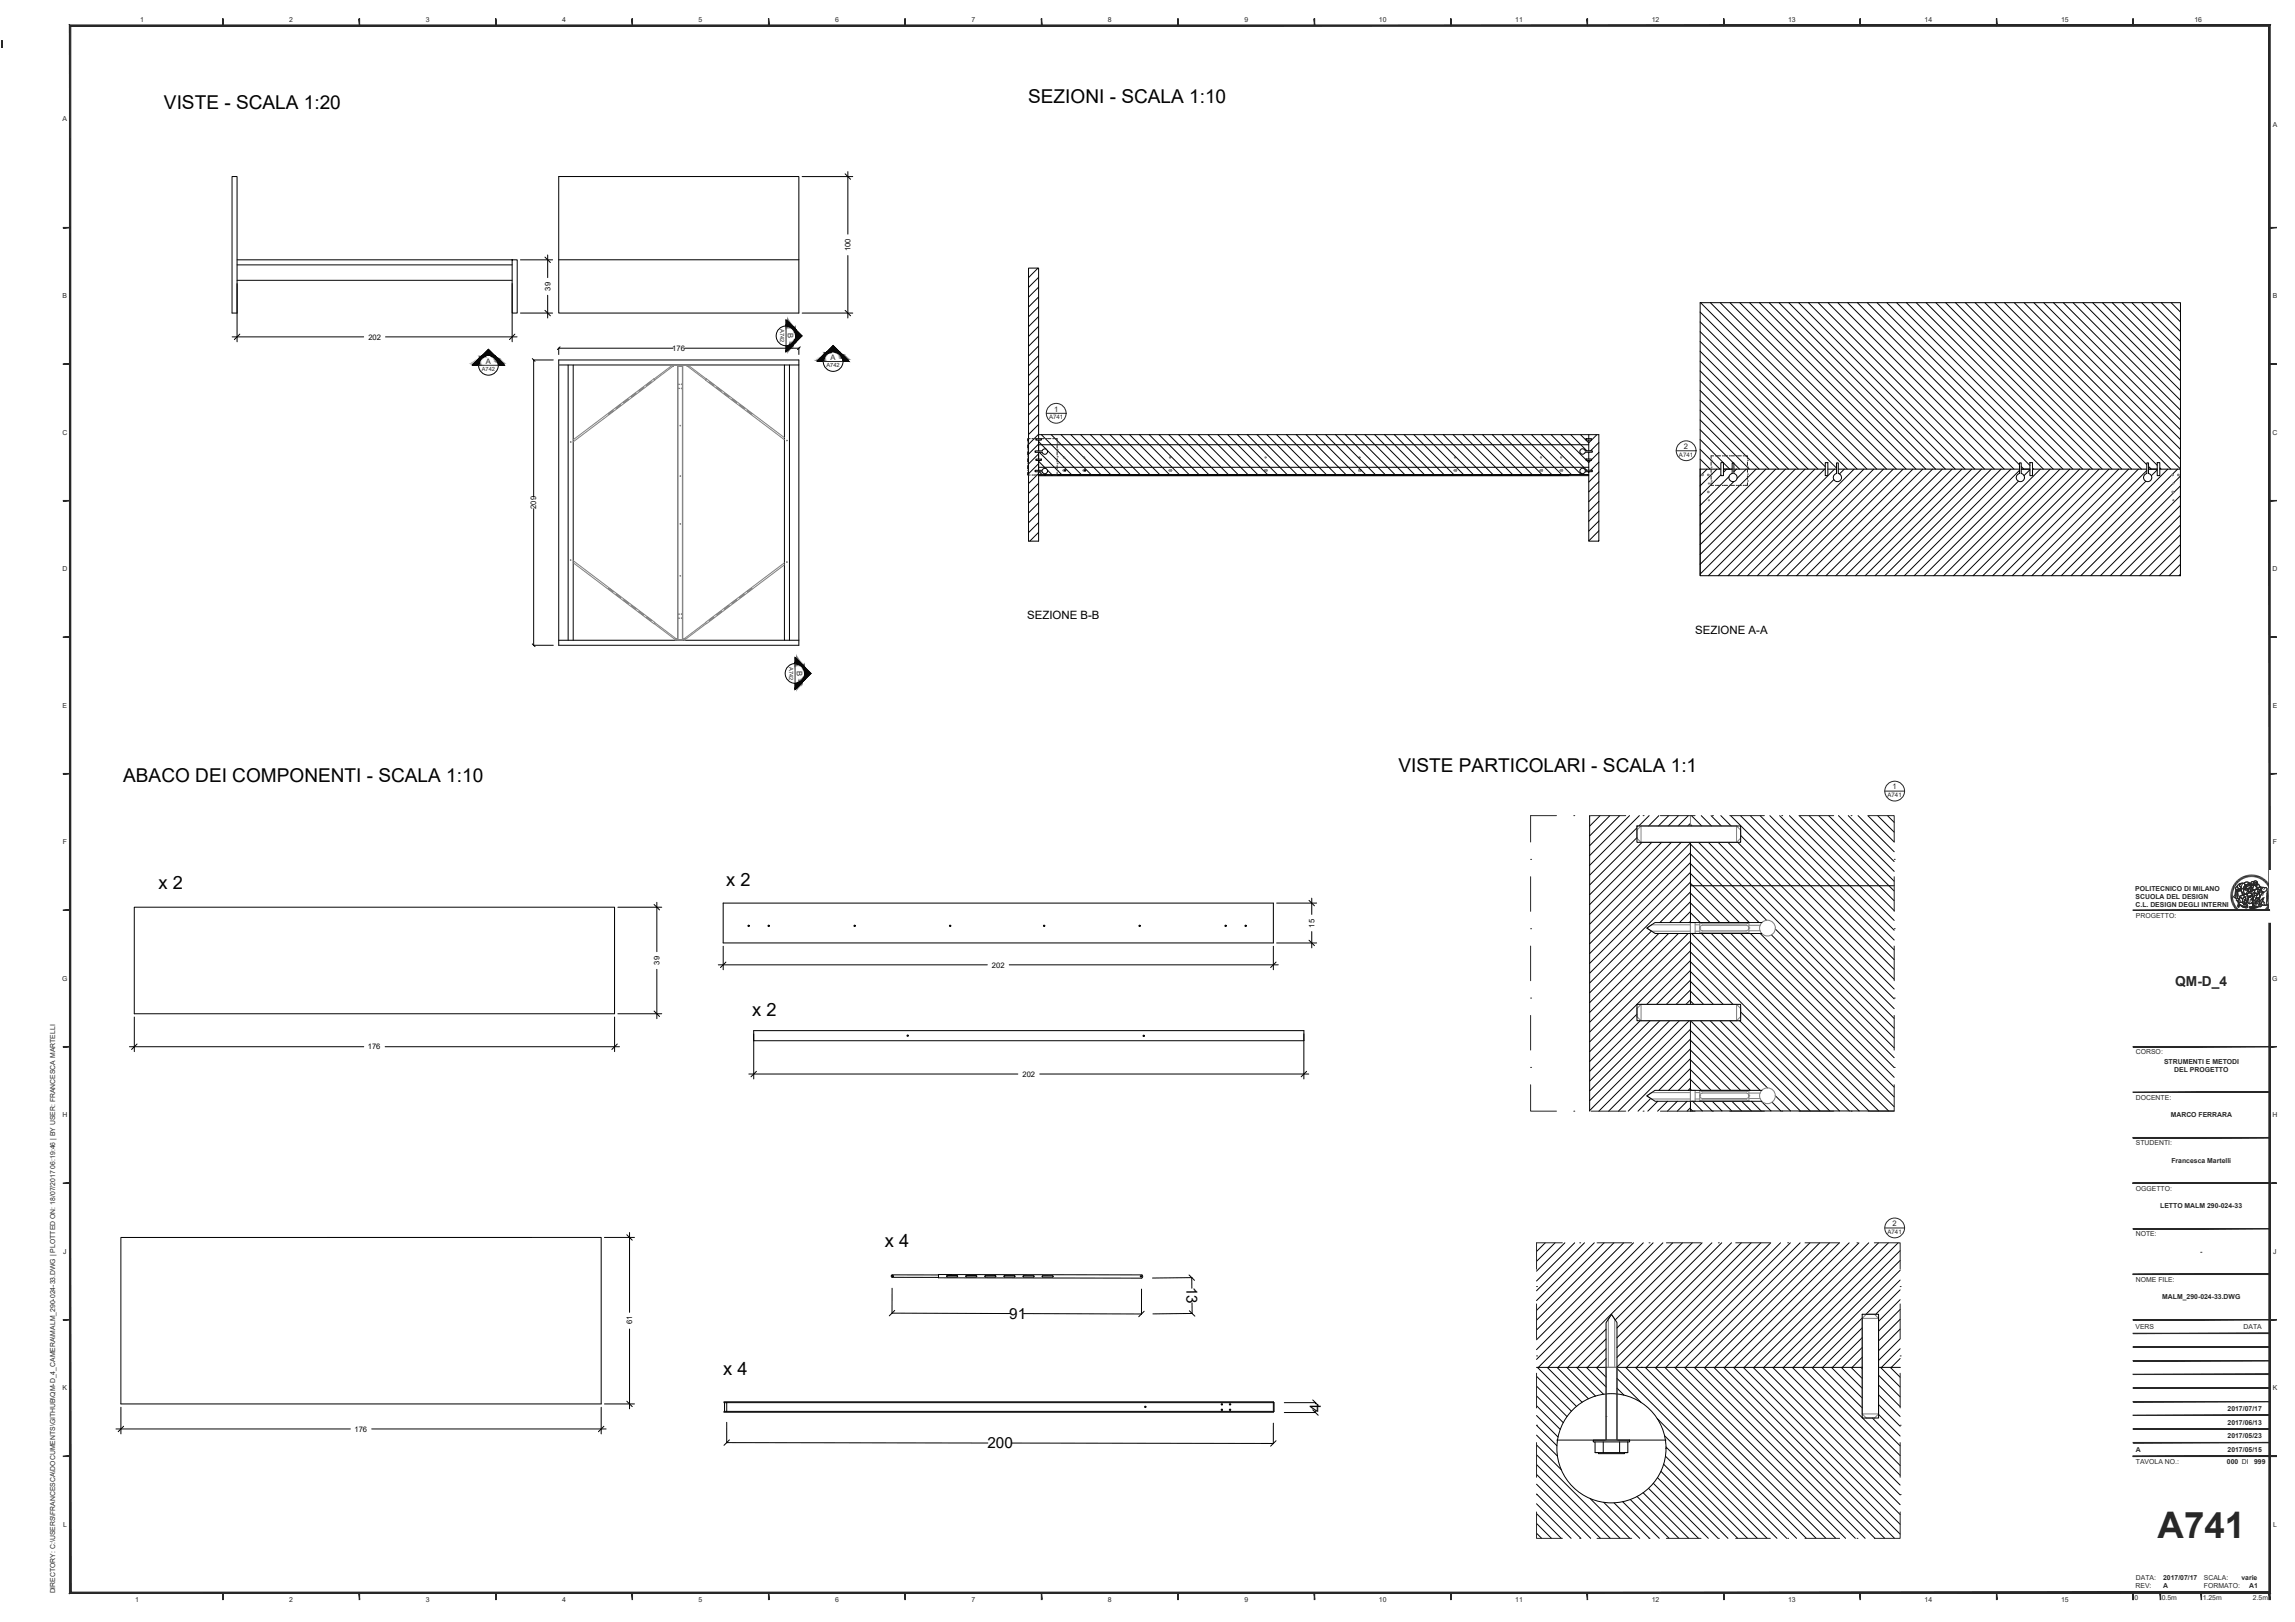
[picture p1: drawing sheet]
<svg xmlns="http://www.w3.org/2000/svg" width="841mm" height="594mm" viewBox="0 0 841 594" stroke-linecap="round" stroke-linejoin="round" font-family="sans-serif">
<defs><g id="words">
<text font-size="13.4" fill="#272727" x="790.7" y="563.2">A741</text>
<g font-size="7">
<text x="60.1" y="39.9">VISTE - SCALA 1:20</text>
<text x="376.8" y="37.9">SEZIONI - SCALA 1:10</text>
<text x="45.2" y="286.5">ABACO DEI COMPONENTI - SCALA 1:10</text>
<text x="512.5" y="282.8">VISTE PARTICOLARI - SCALA 1:1</text>
</g>
<g font-size="6.7">
<text x="58.1" y="325.7">x 2</text>
<text x="266.1" y="324.6">x 2</text>
<text x="275.6" y="372">x 2</text>
<text x="324.3" y="456.8">x 4</text>
<text x="265" y="503.8">x 4</text>
</g>
<g font-size="5.6">
<text x="434.8" y="471.3" transform="rotate(89 434.8 471.3)">13</text>
<text x="369.9" y="483.1">91</text>
<text x="484.1" y="517" transform="rotate(-90 484.1 517)">4</text>
<text x="361.9" y="530.5">200</text>
</g>
<text font-size="5" fill="#272727" x="797.1" y="361.1">QM-D_4</text>
<g font-size="4.2">
<text x="376.4" y="226.7">SEZIONE B-B</text>
<text x="621.2" y="232.2">SEZIONE A-A</text>
</g>
<g font-size="2.8">
<text x="311.7" y="92.1" transform="rotate(-90 311.7 92.1)">100</text>
<text x="201.7" y="106.5" transform="rotate(-90 201.7 106.5)">39</text>
<text x="135" y="124.4">202</text>
<text x="246.3" y="128.5">176</text>
<text x="196.5" y="186.4" transform="rotate(-90 196.5 186.4)">209</text>
<text x="481.7" y="339.7" transform="rotate(-90 481.7 339.7)">15</text>
<text x="241.7" y="353.3" transform="rotate(-90 241.7 353.3)">39</text>
<text x="363.5" y="354.4">202</text>
<text x="134.8" y="384.4">176</text>
<text x="374.7" y="394.4">202</text>
<text x="231.7" y="485.1" transform="rotate(-90 231.7 485.1)">61</text>
<text x="129.9" y="524.4">176</text>
</g>
<g font-size="2.8" fill="#272727">
<text x="288.7" y="122.1" transform="rotate(90 288.7 122.1)">B</text>
<text x="304.4" y="131.8">A</text>
<text x="178.1" y="133.2">A</text>
<text x="386.3" y="150.7">1</text>
<text x="617.1" y="164.5">2</text>
<text x="292" y="245.7" transform="rotate(90 292 245.7)">B</text>
<text x="693.5" y="289.1">1</text>
<text x="693.5" y="449.1">2</text>
</g>
<g font-size="2.5" fill="#272727">
<text x="51.3" y="8.2">1</text>
<text x="106" y="8.2">2</text>
<text x="156" y="8.2">3</text>
<text x="206" y="8.2">4</text>
<text x="256" y="8.2">5</text>
<text x="306" y="8.2">6</text>
<text x="356" y="8.2">7</text>
<text x="406" y="8.2">8</text>
<text x="456" y="8.2">9</text>
<text x="505.3" y="8.2">10</text>
<text x="555.3" y="8.2">11</text>
<text x="605.3" y="8.2">12</text>
<text x="655.3" y="8.2">13</text>
<text x="705.3" y="8.2">14</text>
<text x="755.3" y="8.2">15</text>
<text x="804.2" y="8.2">16</text>
<text x="23" y="44.3">A</text>
<text x="832.8" y="46.6">A</text>
<text x="23" y="109.3">B</text>
<text x="832.8" y="109.3">B</text>
<text x="22.9" y="159.3">C</text>
<text x="832.8" y="159.3">C</text>
<text x="22.9" y="209.3">D</text>
<text x="832.8" y="209.3">D</text>
<text x="23" y="259.3">E</text>
<text x="832.8" y="259.3">E</text>
<text x="23" y="309.3">F</text>
<text x="832.9" y="309.3">F</text>
<text x="782.5" y="326.3">POLITECNICO DI MILANO</text>
<text x="782.6" y="329.3">SCUOLA DEL DESIGN</text>
<text x="782.6" y="332.4">C.L. DESIGN DEGLI INTERNI</text>
<text x="782.7" y="336.2">PROGETTO:</text>
<text x="22.8" y="359.3">G</text>
<text x="832.7" y="359.3">G</text>
<text x="782.7" y="386.2">CORSO:</text>
<text x="793" y="389.6">STRUMENTI E METODI</text>
<text x="796.8" y="392.6">DEL PROGETTO</text>
<text x="782.7" y="402.8">DOCENTE:</text>
<text x="22.9" y="409.3">H</text>
<text x="795.5" y="409.3">MARCO FERRARA</text>
<text x="832.8" y="409.3">H</text>
<text x="782.7" y="419.5">STUDENTI:</text>
<text x="795.7" y="425.9">Francesca Martelli</text>
<text x="782.7" y="436.2">OGGETTO:</text>
<text x="791.6" y="442.6">LETTO MALM 290-024-33</text>
<text x="782.7" y="452.8">NOTE:</text>
<text x="23.2" y="459.3">J</text>
<text x="806.2" y="459.3">-</text>
<text x="833.1" y="459.3">J</text>
<text x="782.7" y="469.5">NOME FILE:</text>
<text x="792.4" y="475.7">MALM_290-024-33.DWG</text>
<text x="782.6" y="486.8">VERS</text>
<text x="822.2" y="486.8">DATA</text>
<text x="23" y="509.3">K</text>
<text x="832.8" y="509.3">K</text>
<text x="816.3" y="521.8">2017/06/13</text>
<text x="816.3" y="516.8">2017/07/17</text>
<text x="816.3" y="526.8">2017/05/23</text>
<text x="782.7" y="531.8">A</text>
<text x="816.3" y="531.8">2017/05/15</text>
<text x="782.7" y="536.3">TAVOLA NO.:</text>
<text x="816.1" y="536.3">000 DI</text>
<text x="826" y="536.3">999</text>
<text x="23.1" y="559.3">L</text>
<text x="833" y="559.3">L</text>
<text x="782.6" y="581.7">REV:</text>
<text x="782.7" y="578.8">DATA:</text>
<text x="792.7" y="581.8">A</text>
<text x="792.7" y="578.7">2017/07/17</text>
<text x="807.6" y="578.8">SCALA:</text>
<text x="807.6" y="581.8">FORMATO:</text>
<text x="821.4" y="578.7">varie</text>
<text x="824.2" y="581.8">A1</text>
<text x="20.2" y="583.6" transform="rotate(-90 20.2 583.6)">DIRECTORY: C:\USERS\FRANCESCA\DOCUMENTS\GITHUB\QM-D_4_CAMERA\MALM_290-024-33.DWG | PLOTTED ON: 18/07/2017 06:19:46 | BY USER: FRANCESCA MARTELLI</text>
<text x="49.5" y="586.8">1</text>
<text x="106" y="586.8">2</text>
<text x="156" y="586.8">3</text>
<text x="206" y="586.8">4</text>
<text x="256" y="586.8">5</text>
<text x="306" y="586.8">6</text>
<text x="356" y="586.8">7</text>
<text x="406" y="586.8">8</text>
<text x="456" y="586.8">9</text>
<text x="505.3" y="586.8">10</text>
<text x="555.3" y="586.8">11</text>
<text x="605.3" y="586.8">12</text>
<text x="655.3" y="586.8">13</text>
<text x="705.3" y="586.8">14</text>
<text x="755.3" y="586.8">15</text>
<text x="782.2" y="585.9">0</text>
<text x="792.2" y="585.9">0.5m</text>
<text x="807.2" y="585.9">1.25m</text>
<text x="825.6" y="585.9">2.5m</text>
</g>
<g font-size="2.2" fill="#272727">
<text x="384.4" y="153.6">A741</text>
<text x="615.3" y="167.3">A741</text>
<text x="691.7" y="292">A741</text>
<text x="691.7" y="452">A741</text>
</g>
<g font-size="2.1" fill="#272727">
<text x="285.9" y="120.6" transform="rotate(90 285.9 120.6)">A742</text>
<text x="176.5" y="135.9">A742</text>
<text x="302.9" y="134.5">A742</text>
<text x="289.2" y="244.2" transform="rotate(90 289.2 244.2)">A742</text>
</g>
</g></defs>
<!-- layer: 0 -->
<g fill="none" stroke="#000" stroke-width=".37">
<path d="M85 64.7h1.9v50h-1.9zM204.8 64.7h88v50h-88zM293.9 64.7h18.6M309.7 63.7l2 2M310.7 62.9v22.9M86.9 95.2h102.6v19.5h-1.8v-19.5M86.9 97h100.8M190.7 95.2h11.8M199.7 94.2l2 2M200.7 93.4v8.3M204.8 95.2h88M310.7 93.6v22.9"/>
<path d="M86.9 102.7h100.8M86.9 103.9v21.3M187.7 103.9v21.3M190.7 114.7h11.8M199.7 113.7l2 2M200.7 108.1v8.4M293.9 114.7h18.6M309.7 113.7l2 2M623 110.9h176v100h-176zM85.1 123.4h48.2M87.9 122.4l-2 2M141.3 123.4h48.2"/>
<path d="M188.7 122.4l-2 2M195.1 131.3l1 1M195.5 131.8h7.3M195.6 131.8v50.1M204.8 131.8h88v104.5h-88zM204.8 133.7h88M205.2 127l-.9 1M208.2 133.7v100.8M210.1 133.7v100.8M246.6 127.5h-41.8v2.3M250.9 127.5h41.9v2.3M287.5 133.7v100.8"/>
<path d="M289.3 133.7v100.8M293.3 127l-1 1M380.6 159.2h205.3v39h-3.7v-25.4M582.2 159.2v1.5M380.6 160.7v-62.5h-3.7v100h3.7v-25.4M380.6 162.9h201.6M380.6 161.2v3.9M380.6 165.7v2.5M380.6 168.7v3.6M380.6 174.2h201.6M582.2 161.2v3.9M582.2 165.6v2.5"/>
<path d="M582.2 168.6v3.6M630.6 171.8h-7.6v39.1M631.6 171.8h3.2M635.4 171.8h33.5M673.7 171.8h66.4M740.7 171.8h3.2M744.8 171.8h41.9M787.3 171.8h3.2M791.5 171.8h7.5v39.1M195.6 186.3v50M195.1 235.8l1 1M195.5 236.3h7.3"/>
<path d="M204.8 234.5h88M582.5 298.7v108.3M619.5 308.5v59.4M49.2 332.3h176v39h-176zM226.4 332.3h16.1M239.7 331.3l2 2M240.7 330.5v18.1M467.8 330.8h14.7M479.7 329.8l2 2M480.7 329v5.9M619.5 324.4h74.6M240.7 355v18.1"/>
<path d="M263.2 353.4h98.6M265 345.4v-14.6h201.6v14.6M265 346.6v8.6M266 352.4l-2 2M369.8 353.4h98.6M466.6 346.6v8.6M467.6 352.4l-2 2M467.8 345.4h14.7M479.7 344.4l2 2M480.7 341.2v6M49.2 372.5v12.7M225.2 372.5v12.7"/>
<path d="M226.4 371.3h16.1M239.7 370.3l2 2M477.8 378.7v16.5M619.5 373.9v33.1M47.4 383.4h85.9M50.2 382.4l-2 2M141.1 383.4h85.9M226.2 382.4l-2 2M274.4 393.4h98.6M276.2 381.2h201.6v-3.7h-201.6v17.7M277.2 392.4l-2 2M381 393.4h98.6"/>
<path d="M478.8 392.4l-2 2M44.3 453.2h176v61h-176zM221.5 453.2h11M229.7 452.2l2 2M230.7 451.4v29.3M326.9 471.8v9.2M326.9 466.9l17 .1M326.9 467.8l17 .1M326.9 466.9l-.3 .5 .3 .4M327.9 480l-2 2M343.9 466.8l74.6 .1 .3 .7-.5 .5-74.4-.1zM347 467.2h3.7l.2 .3-.2 .2h-3.6z"/>
<path d="M354 467.2h3.7l.2 .3-.2 .2h-3.6zM361 467.3l3.7-.1 .2 .3-.2 .2h-3.6zM371.7 467.2h-3.6l-.2 .2 .2 .3h3.6M371.7 467.2l.2 .3-.2 .2M375 467.3l3.7-.1 .2 .3-.2 .2h-3.6zM385.9 467.4v.1M385.9 467.4l-.2-.2h-3.6l-.2 .3 3.8 .2 .2-.2M418.3 472.1v9.2M435.7 467l2 1.9M436.7 467.9l.1 3.9M436.8 467.9l-14.5 .2M436.8 477.2l.1 3.9-14.4 .1"/>
<path d="M230.7 486.8v29.2M326.9 481l43.2 .1M375.1 481.1l43.2 .2M419.3 480.3l-2 2M435.8 480.1l2.1 2M44.3 515.4v9.8M220.3 515.4v9.8M221.5 514.2h11M229.7 513.2l2 2M265.3 513.4h201.3v3.8h-201.3M265.3 513.7h201.6v3.2h-201.6M265.5 513.7v3.2"/>
<path d="M266.3 513.7v3.2M470.6 513.7h11.5M470.6 517.4h11.5M481.1 516.4l2 2M481.1 512.7l2 2M482.1 513.7v.5M482.1 516.9v.5M563.1 500.8h119.3M601.5 500.8h.1M688.4 500.8h7.9M42.5 523.4h85.9M45.3 522.4l-2 2"/>
<path d="M136.2 523.4h85.9M221.3 522.4l-2 2M266.3 528.4l95.7 .1M266.3 520.9v7.6M267.3 527.4l-2 2M370.9 528.5l95.7 .2M466.6 521.2v7.6M467.6 527.7l-2 2"/>
<circle cx="327.1" cy="467.4" r=".25"/>
<circle cx="418.1" cy="467.5" r=".25"/>
<circle cx="419.7" cy="515.3" r=".25"/>
<circle cx="447.8" cy="514.4" r=".25"/>
<circle cx="447.8" cy="516.4" r=".25"/>
<circle cx="450.8" cy="514.4" r=".25"/>
<circle cx="450.8" cy="516.4" r=".25"/>
</g>
<!-- layer: oggetti particolari -->
<g fill="none" stroke="#808080" stroke-width=".37">
<path d="M204.8 133.7h3.4M238.6 139.9h.1M238.6 139.9l-1.6 1.2M239.6 138.8l.4 .4-29.9 22.6M239.9 139.2l6.8-5.1v-.3l-.2-.1-36.4 27.4M246.2 133.7v.5h.6v-.5M248.3 133.7h1.9M248.3 133.7v100.7l1.9 .1M248.4 133.7h1.7M248.4 133.7h.1M248.5 133.8h1.6M248.5 133.7v100.8h1.6v-100.8"/>
<path d="M248.5 134.2h1.6M250.1 133.7h.1M250.2 133.7v100.7h-1.7M251.8 133.7v.5h.5v-.5M258.9 138.8l-6.8-5.1-.3 .1v.2l35.7 27.1M258.9 138.8l28.6 21.5M258.9 138.8l-.4 .4M259.9 139.9l1.6 1.2zM259.9 139.9h.1M223 151.5v.2M224.6 150.4v.1M224.6 150.4l-1.6 1.1"/>
<path d="M224.6 150.5l-1.6 1.2M225.8 149.5v.1M227.4 148.3v.1M227.4 148.3l-1.6 1.2M227.4 148.4l-1.6 1.2M228.6 147.3v.2M230.2 146.2h.1M230.2 146.2l-1.6 1.1M230.2 146.2l-1.6 1.2M231.4 145.3h.1M231.4 145.2v.1M233 144.1h.1"/>
<path d="M233 144.1l-1.6 1.1M233 144.1l-1.6 1.2M234.2 143.1l1.6-1.1-1.4 1.3zM235.8 142h.1M237 141.1h.1M262.7 142l1.6 1.2M262.7 142h.1M264.3 143.2h.1M265.5 144.1l1.6 1.2M265.5 144.1l1.6 1.1M265.5 144.1h.1M267.1 145.2v.1"/>
<path d="M268.3 146.2l1.6 1.2M268.3 146.2l1.6 1.1M268.3 146.2h.1M269.9 147.3v.1M269.9 147.4v.1M271.1 148.4l1.6 1.1zM271.1 148.3v.1M273.9 150.5l1.6 1.2M273.9 150.4l1.6 1.2M273.9 150.4v.1M275.5 151.6v.1M389.7 172.6h.6"/>
<path d="M389.7 172.5l-.2-.1 .2-.3h.8l-.2 .4M397.1 172.6h.6M397.1 172.5l-.2-.1 .2-.3h.7l-.1 .4M428.6 172.6h.6M429.4 172.4l-.2-.3h-.6l-.2 .3 .2 .1M429.4 172.4l-.2 .1M463.6 172.6h.6M464.4 172.4l-.2-.3h-.6l-.2 .3 .2 .1M464.4 172.4l-.2 .1M498 172.6h.6M498 172.5l-.2-.1 .2-.3h.8l-.2 .4M533 172.6h.6"/>
<path d="M533 172.5l-.2-.1 .2-.3h.8l-.2 .4M564.5 172.6h.6M564.5 172.5l-.2-.1 .2-.3h.8l-.2 .4M571.9 172.6h.6M571.9 172.5l-.2-.1 .2-.3h.7l-.1 .4M626.4 177v.2M626.4 183.1v.3M796.6 183.1v.3M210.1 205.4l29.9 22.6-.4 .4-29.5-22.3M223 215.7l1.6 1.1M223 215.7l.2-.2 1.4 1.2M224.6 216.7v.1"/>
<path d="M225.8 217.7l1.6 1.2M225.8 217.6v.1M225.8 217.6l1.6 1.2M227.4 218.8v.1M228.6 219.9l1.6 1.1M228.6 219.7l1.6 1.2M228.6 219.7v.2M269.9 219.7v.1M269.9 219.7l-1.6 1.2M269.9 219.8l-1.6 1.2M271.1 218.8v.1M272.7 217.6l-1.6 1.3"/>
<path d="M272.7 217.6l-1.6 1.2M273.9 216.7l1.6-1.1-1.6 1.2M273.9 216.7v.1M287.5 206.1l-29 21.9 .4 .4M287.5 206.9l-28.6 21.5M230.2 220.9v.1M231.4 221.8l1.6 1.2zM233 223.1h.1M234.2 224.1l1.6 1.1M234.2 223.9l1.6 1.3M234.2 224v.1M235.8 225.2h.1"/>
<path d="M237 226.1v.1M237 226.2l1.6 1.1M237 226.1l1.6 1.2M237 226.1h.1M238.6 227.3h.1M239.6 228.4l8 6M239.9 228l8 6-.3 .4M247.4 234.5v-.6h.6v.6M248.4 234.4l-.1 .1M248.4 234.4l1.7 .1M250.6 234.5v-.6h.5v.6M250.6 234l.3 .4"/>
<path d="M258.6 228l-8 6M258.9 228.4l-8 6M259.9 227.3h.1M261.5 226.2l-1.6 1.1M261.5 226.2l-.1-.2-1.5 1.3M262.7 225.2h.1M264.3 224h.1M264.3 223.9l-1.6 1.3M264.3 224.1l-1.6 1.1M264.3 224v.1M265.5 223.1h.1M265.5 222.9l1.6-1-1.4 1.2z"/>
<path d="M268.3 220.9v.1M619.5 298.7v3.8M601.4 302.5h35v6h-35M601.4 302.5l-1.5 1.5v3l1.5 1.5M601.4 302.5v6M636.4 302.5l1.5 1.5v3l-1.5 1.5M619.5 338.7h-14.2l-1.8 1.2 1.8 1.2h14.2M619.5 337.9h1.7v4h-1.7zM621.2 338.7h1.7M622.9 339.9h.1M622.9 339.9a1 1 0 0 0 1 1h16a1 1 0 0 0 1-1M622.9 339.9a1 1 0 0 1 1-1h16a1 1 0 0 1 1 1"/>
<path d="M623 337.9l.9 .5h16l.9-.5M640.9 339.9h.1M640.9 338.9h4.1M621.2 341.1h1.7M622.9 341.9h.1M622.9 341.9h18M622.9 341.9v-4h18v4M623 341.9l.9-.5h16l.9 .5M640.9 341.9h.1M640.9 340.9h4.1M601.4 367.9h35v6h-35M601.4 367.9l-1.5 1.5v3l1.5 1.5"/>
<path d="M601.4 367.9v6M636.4 367.9l1.5 1.5v3l-1.5 1.5M619.5 399.4h1.7v4h-1.7zM623 399.4l.9 .5h16l.9-.5M619.5 400.2h-14.2l-1.8 1.2 1.8 1.1h14.2M621.2 400.2h1.7M621.2 402.5h1.7M622.9 401.4h.1M622.9 403.4h.1M622.9 403.4v-4h18v4M622.9 403.4h18M622.9 401.4a1 1 0 0 0 1 1h16a1 1 0 0 0 1-1"/>
<path d="M622.9 401.4a1 1 0 0 1 1-1h16a1 1 0 0 1 1 1M623 403.4l.9-.5h16l.9 .5M640.9 401.4h.1M640.9 403.4h.1M640.9 400.4h4.1M640.9 402.4h4.1M682.4 482.9l1.5-1.5h3l1.5 1.5M588.6 500.8h4v26.6h-4zM588.6 500.8h.1M588.6 518.8h.1M589.4 500.8v-17.6l1.1-1.8 1.2 1.8v17.6M590.6 500.8h.1"/>
<path d="M682.4 517.9v-35h6v35M682.4 517.9l1.5 1.5h3l1.5-1.5M682.4 517.9h6"/>
<circle cx="246.5" cy="133.9" r=".12"/>
<circle cx="252" cy="133.9" r=".12"/>
<circle cx="248.8" cy="142.3" r=".12"/>
<circle cx="248.8" cy="140.7" r=".12"/>
<circle cx="249.3" cy="155.9" r=".12"/>
<circle cx="249.7" cy="142.3" r=".12"/>
<circle cx="249.7" cy="140.7" r=".12"/>
<circle cx="209.1" cy="161.9" r=".12"/>
<circle cx="249.3" cy="174.4" r=".12"/>
<circle cx="288.4" cy="161.4" r=".12"/>
<circle cx="389.9" cy="167.5" r=".25"/>
<circle cx="397.3" cy="167.5" r=".25"/>
<circle cx="428.8" cy="167.5" r=".25"/>
<circle cx="429.1" cy="172.3" r=".25"/>
<circle cx="463.8" cy="167.5" r=".25"/>
<circle cx="464.1" cy="172.3" r=".25"/>
<circle cx="498.2" cy="167.5" r=".25"/>
<circle cx="498.5" cy="172.3" r=".25"/>
<circle cx="533.2" cy="167.5" r=".25"/>
<circle cx="533.5" cy="172.3" r=".25"/>
<circle cx="564.7" cy="167.5" r=".25"/>
<circle cx="565" cy="172.3" r=".25"/>
<circle cx="572.1" cy="167.5" r=".25"/>
<circle cx="572.3" cy="172.3" r=".25"/>
<circle cx="623.9" cy="173.9" r=".3"/>
<circle cx="626" cy="173.9" r=".3"/>
<circle cx="626.2" cy="177.1" r=".2"/>
<circle cx="796.1" cy="174" r=".3"/>
<circle cx="796.4" cy="177.1" r=".2"/>
<circle cx="798.2" cy="174" r=".3"/>
<circle cx="249.3" cy="191.9" r=".12"/>
<circle cx="626" cy="180.2" r=".3"/>
<circle cx="626.2" cy="183.2" r=".2"/>
<circle cx="796.2" cy="180.2" r=".3"/>
<circle cx="796.4" cy="183.2" r=".2"/>
<circle cx="209.1" cy="205.1" r=".12"/>
<circle cx="249.3" cy="210.9" r=".12"/>
<circle cx="288.3" cy="205.9" r=".12"/>
<circle cx="247.7" cy="234.2" r=".12"/>
<circle cx="248.8" cy="226.4" r=".12"/>
<circle cx="248.8" cy="224.9" r=".12"/>
<circle cx="249.7" cy="224.9" r=".12"/>
<circle cx="249.7" cy="226.4" r=".12"/>
<circle cx="250.8" cy="234.2" r=".12"/>
<circle cx="647.7" cy="339.9" r="2.88"/>
<circle cx="647.7" cy="401.3" r="2.88"/>
</g>
<!-- layer: retini -->
<g fill="none" stroke="#000" stroke-width=".37">
<path d="M380.4 98.2l-3.5 3.5M380.6 101.6l-3.7 3.7M380.6 105.2l-3.7 3.7M380.6 108.8l-3.7 3.7M380.6 112.3l-3.7 3.7M380.6 115.9l-3.7 3.7M380.6 119.5l-3.7 3.7M623 117.9l54 53.9M623 114.3l57.6 57.5M623.2 110.9l61 60.9M626.8 110.9l61 60.9M630.4 110.9l61 60.9"/>
<path d="M634 110.9l60.9 60.9M637.6 110.9l60.9 60.9M641.1 110.9l61 60.9M644.7 110.9l61 60.9M648.3 110.9l61 60.9M651.9 110.9l61 60.9M655.5 110.9l61 60.9M659.1 110.9l61 60.9M662.7 110.9l61 60.9M666.3 110.9l61 60.9M669.9 110.9l61 60.9M673.5 110.9l61 60.9"/>
<path d="M677.1 110.9l60.9 60.9M680.7 110.9l59.4 59.3M684.3 110.9l59.6 59.6M687.8 110.9l61 60.9M691.4 110.9l61 60.9M695 110.9l61 60.9M698.6 110.9l61 60.9M702.2 110.9l61 60.9M705.8 110.9l61 60.9M709.4 110.9l61 60.9M713 110.9l61 60.9M716.6 110.9l61 60.9"/>
<path d="M720.2 110.9l61 60.9M723.8 110.9l61 60.9M727.4 110.9l59.3 59.3M731 110.9l59.5 59.5M734.5 110.9l61 60.9M738.1 110.9l60.9 60.9M741.7 110.9l57.3 57.3M745.3 110.9l53.7 53.7M748.9 110.9l50.1 50.1M752.5 110.9l46.5 46.5M756.1 110.9l42.9 42.9M759.7 110.9l39.3 39.3"/>
<path d="M763.3 110.9l35.7 35.7M766.9 110.9l32.1 32.1M770.5 110.9l28.5 28.5M774.1 110.9l24.9 24.9M777.7 110.9l21.3 21.3M781.2 110.9l17.8 17.7M784.8 110.9l14.2 14.2M788.4 110.9l10.6 10.6M792 110.9l7 7M795.6 110.9l3.4 3.4M380.6 123.1l-3.7 3.7M380.6 126.7l-3.7 3.7"/>
<path d="M380.6 130.3l-3.7 3.7M380.6 133.9l-3.7 3.7M380.6 137.5l-3.7 3.7M623 139.4l32.4 32.4M623 135.9l36 35.9M623 132.3l39.6 39.5M623 128.7l43.2 43.1M623 125.1l45.9 45.8M623 121.5l50 50M380.6 141.1l-3.7 3.7M380.6 144.7l-3.7 3.7M380.6 148.3l-3.7 3.7"/>
<path d="M380.6 151.9l-3.7 3.7M380.6 155.5l-3.7 3.6M380.6 159.1l-3.7 3.6M381.6 159.2l8.2 8.1M385.2 159.2l14.6 14.6M388.8 159.2l8.2 8.2M392.4 159.2l14.6 14.6M396 159.2l14.6 14.6M399.6 159.2l14.6 14.6M403.2 159.2l14.6 14.6M406.8 159.2l14.6 14.6M410.4 159.2l14.6 14.6"/>
<path d="M414 159.2l14.6 14.6M417.6 159.2l14.6 14.6M421.1 159.2l14.6 14.6M424.7 159.2l14.6 14.6M428.3 159.2l14.6 14.6M431.9 159.2l14.6 14.6M435.5 159.2l14.6 14.6M439.1 159.2l14.6 14.6M442.7 159.2l14.6 14.6M446.3 159.2l14.6 14.6M449.9 159.2l14.6 14.6M453.5 159.2l14.6 14.6"/>
<path d="M457.1 159.2l14.6 14.6M460.7 159.2l14.6 14.6M464.3 159.2l14.5 14.6M467.8 159.2l14.6 14.6M471.4 159.2l14.6 14.6M475 159.2l14.6 14.6M478.6 159.2l14.6 14.6M482.2 159.2l14.6 14.6M485.8 159.2l12.9 12.9M489.4 159.2l14.6 14.6M493 159.2l14.6 14.6M496.6 159.2l14.6 14.6"/>
<path d="M500.2 159.2l14.6 14.6M503.8 159.2l14.6 14.6M507.4 159.2l14.6 14.6M510.9 159.2l14.7 14.6M514.5 159.2l14.6 14.6M518.1 159.2l14.6 14.6M521.7 159.2l14.6 14.6M525.3 159.2l14.6 14.6M528.9 159.2l14.6 14.6M532.5 159.2l14.6 14.6M536.1 159.2l14.6 14.6M539.7 159.2l14.6 14.6"/>
<path d="M543.3 159.2l14.6 14.6M546.9 159.2l14.6 14.6M550.5 159.2l14.6 14.6M554.1 159.2l14.6 14.6M557.7 159.2l14.5 14.6M561.2 159.2l14.6 14.6M564.8 159.2l14.6 14.6M568.4 159.2l13 13M572 159.2l9.2 9.2M575.6 159.2l5.9 5.9M579.2 159.2l3 3M585.2 159.2l-3 3"/>
<path d="M623 157.4l12.2 12.1M623 153.8l18.1 18M623 150.2l21.6 21.6M623 146.6l25.2 25.2M623 143l28.8 28.8M380.6 168.9l2.7 2.7M380.6 162.6l-3.7 3.7M380.6 166.2l-3.7 3.7M380.6 169.8l-3.7 3.7M380.6 173.4l-3.7 3.7M380.6 177l-3.7 3.7M380.6 161.8l2.8 2.7"/>
<path d="M380.8 172.8l1.1 1M380.9 165.7l8.2 8.1M383.7 164.9l8.9 8.9M383.8 172.2l1.7 1.6M390.1 167.7l6.1 6.1M397.4 167.8l6 6M498.8 172.2l1.6 1.6M581.4 168.6l.8 .8 .8-.8M582 172.8l.2 .2 .2-.2M582 165.6h.4M585.9 162.1l-3 3M585.9 165.7l-2.7 2.7"/>
<path d="M585.9 169.3l-2.9 2.9M585.9 172.9l-3.7 3.7M585.9 176.5l-3.7 3.6M623 171.8h.1M623 168.2l3.7 3.6M623 164.6l7.3 7.2M623 161l8.5 8.4M625.6 171.8l-2.6 2.5M629.2 171.8l-6.2 6.1M630.6 173.9l-7.6 7.6M631.6 169.5l2.3 2.3M632.7 171.8l-1.1 1.2"/>
<path d="M633.6 174.6l-10.6 10.5M634.8 173.4h-.1M635.4 176.4l-12.4 12.3M635.4 169.8l2.1 2M636.3 171.8l-.9 1M639.9 171.8l-3.3 3.4M643.5 171.8l-20.5 20.5M647.1 171.8l-24.1 24.1M650.7 171.8l-27.7 27.7M654.3 171.8l-31.3 31.3M657.9 171.8l-34.9 34.9M661.5 171.8l-38.5 38.5"/>
<path d="M665.1 171.8l-39.1 39.1M668.7 171.8l-39.1 39.1M672 175.7l-35.2 35.2M672.3 171.8l-39.1 39.1M675.8 171.8l-1.7 1.8M679.4 171.8l-39 39.1M683 171.8l-39 39.1M686.6 171.8l-39 39.1M690.2 171.8l-39 39.1M693.8 171.8l-39 39.1M697.4 171.8l-39 39.1M701 171.8l-39 39.1"/>
<path d="M704.6 171.8l-39 39.1M708.2 171.8l-39.1 39.1M711.8 171.8l-39.1 39.1M715.4 171.8l-39.1 39.1M719 171.8l-39.1 39.1M722.6 171.8l-39.1 39.1M726.1 171.8l-39 39.1M729.7 171.8l-39 39.1M733.3 171.8l-39 39.1M736.9 171.8l-39 39.1M739.7 176.3l-34.6 34.6M740.1 172.3l-38.6 38.6"/>
<path d="M740.7 170.9l.9 .9M743.9 172.1l-2.2 2.1M744.8 171.4l.4 .4M747.7 171.8l-39 39.1M751.3 171.8l-39 39.1M754.9 171.8l-39 39.1M758.5 171.8l-39.1 39.1M762.1 171.8l-39.1 39.1M765.7 171.8l-39.1 39.1M769.2 171.8l-39 39.1M772.8 171.8l-39 39.1M776.4 171.8l-39 39.1"/>
<path d="M780 171.8l-39 39.1M783.6 171.8l-39 39.1M786.4 176.3l-34.6 34.6M786.7 172.3l-38.5 38.6M787.3 170.8l1 1M790.5 172.1l-2.1 2.1M791.5 171.4l.4 .4M794.4 171.8l-39 39.1M795.8 174l-36.8 36.9M796.2 177.2l-33.7 33.7M798 171.8l-1.9 1.9M799 174.4l-2.5 2.5"/>
<path d="M799 178l-32.9 32.9M380.6 180.6l-3.7 3.7M380.6 184.2l-3.7 3.7M380.6 187.8l-3.7 3.7M380.6 191.4l-3.7 3.7M380.6 195l-3.2 3.2M585.9 180.1l-3.7 3.6M585.9 183.6l-3.7 3.7M585.9 187.2l-3.7 3.7M585.9 190.8l-3.7 3.7M585.9 194.4l-3.7 3.7M585.9 198l-.2 .2"/>
<path d="M799 181.5l-29.3 29.4M799 185.1l-25.7 25.8M799 188.7l-22.1 22.2M799 192.3l-18.5 18.6M799 195.9l-14.9 15M799 199.5l-11.3 11.4M799 203.1l-7.7 7.8M799 206.7l-4.1 4.2M799 210.3l-.5 .6M582.8 298.7l-.3 .3M586.4 298.7l-3.9 3.9M590 298.7l-7.5 7.5"/>
<path d="M593.6 298.7l-11.1 11.1M597.2 298.7l-14.7 14.7M600.7 298.7l-18.2 18.2M604.3 298.7l-3.7 3.8M607.9 298.7l-3.8 3.8M611.5 298.7l-3.8 3.8M615.1 298.7l-3.8 3.8M618.7 298.7l-3.8 3.8M619.8 298.7l3.8 3.8M623.4 298.7l3.8 3.8M627 298.7l3.8 3.8M630.6 298.7l3.8 3.8"/>
<path d="M634.2 298.7l59.9 60M637.8 298.7l56.3 56.4M641.4 298.7l52.7 52.8M645 298.7l49.1 49.2M648.6 298.7l45.5 45.6M652.2 298.7l41.9 42M655.8 298.7l38.3 38.4M659.3 298.7l34.8 34.8M662.9 298.7l31.2 31.2M666.5 298.7l27.6 27.6M670.1 298.7l24 24.1M673.7 298.7l20.4 20.5"/>
<path d="M677.3 298.7l16.8 16.9M680.9 298.7l13.2 13.3M684.5 298.7l9.6 9.7M688.1 298.7l6 6.1M691.7 298.7l2.4 2.5M599.9 303.2l-17.4 17.3M599.9 306.8l-17.4 17.3M601.7 308.5l-19.2 19.2M605.3 308.5l-22.8 22.8M608.9 308.5l-26.4 26.4M612.5 308.5l-30 30M616.1 308.5l-33.6 33.6"/>
<path d="M619.5 301.5l-1 1M619.5 308.7l-37 37M619.5 312.3l-37 37M619.5 315.9l-37 37M619.5 319.5l-37 37M619.5 319.9l17.9 18M619.5 316.3l21.5 21.6M619.5 312.7l25.1 25.2M619.5 309.2l27.9 27.9M619.5 302l.5 .5M622.4 308.5l71.7 71.7M626 308.5l68.1 68.1"/>
<path d="M629.6 308.5l64.5 64.5M633.2 308.5l60.9 61M636.8 308.5l57.3 57.4M637.9 306l56.2 56.3M619.5 323.1l-37 37M619.5 326.7l-11.2 11.2M619.5 330.3l-7.6 7.6M619.5 333.9l-4 4M619.5 337.5l-.4 .4M619.5 337.9h.1M619.5 334.3l3.6 3.6M619.5 330.7l7.2 7.2"/>
<path d="M619.5 327.1l10.8 10.8M619.5 323.5l14.4 14.4M605.2 341l-22.7 22.7M607.9 341.9l-25.4 25.3M611.5 341.9l-29 28.9M615.1 341.9l-32.6 32.5M618.7 341.9l-36.2 36.1M619.5 344.7l-37 36.9M619.5 348.3l-37 36.9M619.5 351.8l-16 16.1M619.5 355.4l-12.5 12.5M619.5 359l-8.9 8.9"/>
<path d="M619.5 359.4l8.4 8.5M619.5 355.9l12 12M619.5 352.3l15.6 15.6M619.5 348.7l58.2 58.2M619.5 345.1l61.8 61.8M619.9 341.9l65 65M623.5 341.9l65 65M627.1 341.9l65 65M630.7 341.9l63.4 63.5M634.3 341.9l59.8 59.9M637.9 341.9l56.2 56.3M641.4 341.9l52.7 52.7"/>
<path d="M645 341.9l49.1 49.1M649.2 342.4l44.9 45M650.6 340.2l43.5 43.6M599.9 371.4l-17.4 17.4M601 373.9l-18.5 18.5M604.6 373.9l-22.1 22.1M608.2 373.9l-25.7 25.7M611.8 373.9l-29.3 29.3M615.4 373.9l-32.9 32.9M619 373.9l-33.1 33.1M619.5 362.6l-5.3 5.3M619.5 366.2l-1.7 1.7"/>
<path d="M619.5 377l-30 30M619.5 377.4l21.9 22M619.5 366.6l1.2 1.3M619.5 363l4.8 4.9M619.5 373.9l25.5 25.5M623.1 373.9l24.6 24.6M626.7 373.9l33.1 33M630.3 373.9l33 33M633.9 373.9l33 33M637.5 373.9l33 33M637.9 370.7l36.2 36.2M619.5 380.6l-26.4 26.4"/>
<path d="M619.5 384.2l-22.8 22.8M619.5 387.8l-11.6 11.6M619.5 391.4l-8 8M619.5 394.9l-4.4 4.5M619.5 398.5l-.8 .9M619.5 399l.4 .4M619.5 395.4l4 4M619.5 391.8l7.6 7.6M619.5 388.2l11.2 11.2M619.5 384.6l14.7 14.8M619.5 381l18.3 18.4M604.9 402.3l-4.6 4.7"/>
<path d="M607.5 403.4l-3.6 3.6M611.1 403.4l-3.7 3.6M614.7 403.4l-3.7 3.6M618.3 403.4l-3.7 3.6M619.5 405.7l-1.3 1.3M619.5 406.1l.7 .8M620.3 403.4l3.5 3.5M623.9 403.4l3.5 3.5M627.5 403.4l3.5 3.5M631.1 403.4l3.5 3.5M634.7 403.4l3.5 3.5M638.2 403.4l3.6 3.5"/>
<path d="M641.8 403.4l3.6 3.5M645.4 403.4l3.6 3.5M649.4 403.7l3.2 3.2M650.6 401.3l5.6 5.6M566.3 455.2l-3.2 3.2M569.9 455.2l-6.8 6.8M573.5 455.2l-10.4 10.4M577.1 455.2l-14 14M580.7 455.2l-17.6 17.6M584.2 455.2l-21.1 21.2M587.8 455.2l-24.7 24.8M591.4 455.2l-28.3 28.3"/>
<path d="M595 455.2l-31.9 31.9M598.6 455.2l-35.5 35.5M602.2 455.2l-39.1 39.1M605.8 455.2l-42.7 42.7M609.4 455.2l-45.6 45.6M613 455.2l-45.6 45.6M616.6 455.2l-45.7 45.6M620.2 455.2l-28.3 28.2M623.8 455.2l-31.2 31.2M627.3 455.2l-34.7 34.8M630.9 455.2l-38.3 38.4M634.5 455.2l-41.9 42"/>
<path d="M638.1 455.2l-45.5 45.6M641.7 455.2l-45.6 45.6M645.3 455.2l-45.6 45.6M648.9 455.2l-45.6 45.6M652.5 455.2l-45.6 45.6M656.1 455.2l-45.6 45.6M659.7 455.2l-45.6 45.6M663.3 455.2l-45.6 45.6M666.9 455.2l-45.7 45.6M670.5 455.2l-45.7 45.6M674 455.2l-45.6 45.6M677.6 455.2l-45.6 45.6"/>
<path d="M681.2 455.2l-45.6 45.6M684.8 455.2l-45.6 45.6M688.4 455.2l-45.6 45.6M692 455.2l-45.6 45.6M695.6 455.2l-45.6 45.6M696.3 458.1l-42.7 42.7M696.3 461.7l-39.1 39.1M696.3 465.3l-35.5 35.5M696.3 468.8l-12.5 12.6M696.3 472.4l-8.9 9M696.3 476l-7.9 7.9M696.3 479.6l-7.9 7.9"/>
<path d="M588.6 486.8l-14.1 14M588.6 490.4l-10.5 10.4M588.6 494l-6.9 6.8M588.6 497.6l-3.3 3.2M682.4 482.7l-18.1 18.1M682.4 486.3l-14.5 14.5M682.4 489.9l-10.9 10.9M682.4 493.5l-7.3 7.3M682.4 497.1l-3.7 3.7M696.3 483.2l-7.9 7.9M696.3 486.8l-7.9 7.9M696.3 490.4l-7.9 7.9"/>
<path d="M696.3 494l-6.8 6.8M696.3 497.6l-3.2 3.2M563.1 518.5l7.9 7.8M563.1 514.9l8.7 8.6M563.1 511.3l9.8 9.8M563.1 507.7l11.1 11.1M563.1 504.1l12.8 12.8M563.4 500.8l14.3 14.3M567 500.8l12.8 12.8M570.6 500.8l11.5 11.5M574.2 500.8l10.5 10.5M577.8 500.8l9.8 9.9"/>
<path d="M581.4 500.8l7.2 7.2M585 500.8l3.6 3.6M588.6 500.8h.1M592.6 508.4l2.5 2.6M592.6 504.8l8.8 8.9M592.6 501.2l62.2 62.2M595.7 500.8l62.7 62.6M599.3 500.8l62.7 62.6M602.9 500.8l62.6 62.6M606.5 500.8l62.6 62.6M607.3 519.6l43.9 43.8M610.1 500.8l62.6 62.6"/>
<path d="M613.7 500.8l62.6 62.6M617.3 500.8l62.6 62.6M620.9 500.8l62.6 62.6M624.5 500.8l62.6 62.6M628.1 500.8l62.6 62.6M631.7 500.8l62.6 62.6M635.3 500.8l61 61.1M638.8 500.8l57.5 57.5M642.4 500.8l53.9 53.9M646 500.8l50.3 50.3M649.6 500.8l46.7 46.7M653.2 500.8l43.1 43.1"/>
<path d="M656.8 500.8l39.5 39.5M660.4 500.8l35.9 36M664 500.8l18.4 18.4M667.6 500.8l14.8 14.9M671.2 500.8l11.2 11.3M674.8 500.8l7.6 7.7M678.4 500.8l4 4.1M682 500.8l.4 .5M682.4 500.7l-.1 .1M682.5 519.4l13.8 13.8M686.1 519.4l10.2 10.2M688.4 518.1l7.9 7.9"/>
<path d="M688.4 514.5l7.9 7.9M688.4 510.9l7.9 7.9M688.4 507.3l7.9 7.9M688.4 503.7l7.9 7.9M689.1 500.8l7.2 7.2M692.7 500.8l3.6 3.6M696.3 500.8h.1M563.1 536.4l27 27M563.1 532.8l30.6 30.6M563.1 529.2l9 9.1M563.1 525.6l7.6 7.7M563.1 522l7.4 7.5"/>
<path d="M608.7 538.9l24.5 24.5M609.6 536.3l27.2 27.1M610 525.9l37.6 37.5M610.3 533.4l30.1 30M610.5 530l33.5 33.4M563.1 558l5.5 5.4M563.1 554.4l9 9M563.1 550.8l12.6 12.6M563.1 547.2l16.2 16.2M563.1 543.6l19.8 19.8M563.1 540l23.4 23.4M582.7 548.9l14.6 14.5"/>
<path d="M587.7 550.2l13.2 13.2M591.5 550.4l13 13M594.6 550l13.5 13.4M597.4 549.2l14.3 14.2M599.9 548.1l15.3 15.3M602.1 546.7l16.7 16.7M604.1 545.1l18.3 18.3M605.9 543.3l20.1 20.1M607.4 541.2l22.2 22.2M563.1 561.6l1.9 1.8"/>
</g>
<!-- layer: A-DETL-MCUT1 -->
<g fill="none" stroke="#000" stroke-width=".37">
<path d="M380.6 171.2h201.6M380.6 174.2h194.3M380.6 173.8h201.6M265 345.4h201.6M619.5 406.9h74.6M570.5 527.4h40M583.9 527.4h13.3v.7h-.7v3.9h-1.2v.4h-9.5v-.4h-1.3v-3.9h-.6zM584.5 528.1h12M584.5 532h12M587.5 528.1v3.9M593.5 528.1v3.9"/>
<circle cx="390.3" cy="172.3" r=".25"/>
<circle cx="397.6" cy="172.3" r=".25"/>
<circle cx="274.3" cy="339.1" r=".25"/>
<circle cx="281.7" cy="339.1" r=".25"/>
<circle cx="313.2" cy="339.1" r=".25"/>
<circle cx="348.2" cy="339.1" r=".25"/>
<circle cx="382.6" cy="339.1" r=".25"/>
<circle cx="417.6" cy="339.1" r=".25"/>
<circle cx="449.1" cy="339.1" r=".25"/>
<circle cx="456.5" cy="339.1" r=".25"/>
<circle cx="590.5" cy="530.4" r="20"/>
</g>
<!-- layer: Vano viti -->
<g fill="none" stroke="#000" stroke-width=".37">
<path d="M379.3 165.1h2.6a1 1 0 0 1 1.6-.5 1 1 0 0 1 0 1.6 1 1 0 0 1-1.6-.5h-2.6zM379.3 172.3h2.6a1 1 0 0 1 1.6-.6 1 1 0 0 1 0 1.6 1 1 0 0 1-1.6-.5h-2.6zM379.6 160.7h2v.5h-2zM379.6 168.2h2v.5h-2zM579.2 164.7l1-.3 .7 .7h2.6v.5h-2.6a1 1 0 0 1-1.4 .6 1 1 0 0 1-.3-1.5zM579.2 171.8l1-.3 .7 .7h2.6v.6h-2.6a1 1 0 0 1-1.4 .6 1 1 0 0 1-.3-1.6zM581.2 160.7h2v.5h-2zM581.2 168.1h2v.5h-2zM630.6 169.4h1v4.8h-1zM634.8 169.5h.6v3.9a1.51 1.51 0 0 1 .9 2.3 1.51 1.51 0 0 1-2.5 0 1.51 1.51 0 0 1 1-2.3zM668.9 169.4h.9v4.8h-.9zM673 169.5h.7v3.9a1.51 1.51 0 0 1 .9 2.3 1.51 1.51 0 0 1-2.5 0 1.51 1.51 0 0 1 .9-2.3z"/>
<path d="M740.1 169.5h.6v3.9a1.51 1.51 0 0 1 .9 2.3 1.51 1.51 0 0 1-2.5 0 1.51 1.51 0 0 1 1-2.3zM743.9 169.4h.9v4.8h-.9zM786.7 169.5h.6v3.9a1.51 1.51 0 0 1 1 2.3 1.51 1.51 0 0 1-2.5 0 1.51 1.51 0 0 1 .9-2.3zM790.5 169.4h1v4.8h-1zM599.9 302.5h38v6h-38zM645.7 337.9h-39.2l-3 2 3 2h39.1M599.9 367.9h38v6h-38zM645.7 399.4h-39.2l-3 2 3 2h39.1M682.4 481.4h6v38h-6zM588.6 527.4v-43l1.9-3 2.1 3v43"/>
</g>
<!-- layer: elementi sezionati -->
<path d="M631.6 171.8h3.2M669.8 171.8h3.2M740.7 171.8h3.2M787.3 171.8h3.2" fill="none" stroke="#000" stroke-width=".37"/>
<!-- layer: viti e cerniere -->
<g fill="none" stroke="#272727" stroke-width=".37">
<path d="M570.4 298.7h-9.5v9.7M576.7 298.7h.1M583.1 298.7h12.7M602.1 298.7h.1M608.5 298.7h12.7M627.5 298.7h.1M633.9 298.7h12.7M652.9 298.7h.1M659.3 298.7h12.7M678.3 298.7h.1M684.7 298.7h9.4v9.7M560.9 314.8h.1"/>
<path d="M694.1 314.8h.1M560.9 321.1v12.7M694.1 321.1v12.7M560.9 340.2h.1M560.9 346.5v12.7M694.1 340.2h.1M694.1 346.5v12.7M560.9 365.6h.1M560.9 371.9v12.7M694.1 365.6h.1M694.1 371.9v12.7M560.9 391h.1"/>
<path d="M560.9 397.3v9.7h9.5M694.1 397.3v9.7h-9.4M694.1 391h.1M576.7 407h.1M583.1 407h12.7M602.1 407h.1M608.5 407h12.7M627.5 407h.1M633.9 407h12.7M652.9 407h.1M659.3 407h12.7M678.3 407h.1"/>
<path d="M572.5 455.2h-9.4v9.7M578.9 455.2h.1M585.3 455.2h12.7M604.3 455.2h.1M610.7 455.2h12.7M629.7 455.2h.1M636.1 455.2h12.7M655.1 455.2h.1M661.5 455.2h12.7M680.5 455.2h.1M686.9 455.2h9.4v9.7M563.1 471.2h.1"/>
<path d="M563.1 477.6v12.7M696.3 471.2h.1M696.3 477.6v12.7M563.1 496.6h.1M696.3 496.6h.1M563.1 503v12.7M696.3 503v12.7M563.1 522h.1M563.1 528.4v12.7M696.3 522h.1M696.3 528.4v12.7M563.1 547.4h.1"/>
<path d="M563.1 553.8v9.6h9.4M696.3 553.8v9.6h-9.4M696.3 547.4h.1M578.9 563.4h.1M585.3 563.4h12.7M604.3 563.4h.1M610.7 563.4h12.7M629.7 563.4h.1M636.1 563.4h12.7M655.1 563.4h.1M661.5 563.4h12.7M680.5 563.4h.1"/>
</g>
<!-- layer: A-ELEV-MBE -->
<g fill="none" stroke="#000" stroke-width=".37">
<circle cx="332.6" cy="379.3" r=".25"/>
<circle cx="419.1" cy="379.4" r=".25"/>
</g>
<!-- layer: G-ANNO-TTLB -->
<g fill="#272727" stroke="#272727" stroke-width=".37">
<path d="M831.7 483.5l2.5-.2zM831.7 483.3h2.5z"/>
<path d="M831.7 533.5l2.5-.2zM831.7 533.3h2.5z"/>
<path d="M431.6 6.9l.2 2.5zM431.6 6.9l.2 2.5z"/>
<path d="M25.4 9.1l.5 574v-573.5zM25.4 9.1l.5 574-.5 .5zM25.9 583.1l-.5 .5 806-.5zM25.4 583.6l806-.5 .5 .5zM831.4 9.6v573.5l.5 .5zM831.9 9.1v574.5l-.5-574zM25.9 9.6h805.5l.5-.5zM25.4 9.1h806.5l-806 .5z"/>
<path d="M381.6 6.9l.2 2.5zM381.6 6.9l.2 2.5z"/>
<path d="M481.6 6.9l.2 2.5zM481.6 6.9l.2 2.5z"/>
<path d="M531.6 6.9l.2 2.5zM531.6 6.9l.2 2.5z"/>
<path d="M581.6 6.9l.2 2.5zM581.6 6.9l.2 2.5z"/>
<path d="M631.6 6.9l.2 2.5zM631.6 6.9l.2 2.5z"/>
<path d="M681.6 6.9l.2 2.5zM681.6 6.9l.2 2.5z"/>
<path d="M731.6 6.9l.2 2.5zM731.6 6.9l.2 2.5z"/>
<path d="M781.6 6.9l.2 2.5zM781.6 6.9l.2 2.5z"/>
<path d="M23.2 283.5l2.5-.2zM23.2 283.3h2.5z"/>
<path d="M23.2 233.5l2.5-.2zM23.2 233.3h2.5z"/>
<path d="M23.2 183.5l2.5-.2zM23.2 183.3h2.5z"/>
<path d="M23.2 133.5l2.5-.2zM23.2 133.3h2.5z"/>
<path d="M23.2 83.5l2.5-.2zM23.2 83.3h2.5z"/>
<path d="M23.2 383.5l2.5-.2zM23.2 383.3h2.5z"/>
<path d="M23.2 433.5l2.5-.2zM23.2 433.3h2.5z"/>
<path d="M23.2 483.5l2.5-.2zM23.2 483.3h2.5z"/>
<path d="M23.2 533.5l2.5-.2zM23.2 533.3h2.5z"/>
<path d="M23.2 333.5h2.5v-.2zM23.2 333.3h2.5l-2.5 .2z"/>
<path d="M331.6 6.9l.2 2.5zM331.6 6.9l.2 2.5z"/>
<path d="M281.6 6.9l.2 2.5zM281.6 6.9l.2 2.5z"/>
<path d="M231.6 6.9l.2 2.5zM231.6 6.9l.2 2.5z"/>
<path d="M181.6 6.9l.2 2.5zM181.6 6.9l.2 2.5z"/>
<path d="M131.6 6.9l.2 2.5zM131.6 6.9l.2 2.5z"/>
<path d="M81.6 6.9l.2 2.5zM81.6 6.9l.2 2.5z"/>
<path d="M.7 14.9l.1 2.5zM.7 14.9l.1 2.5z"/>
<path d="M717.2 583.3h60zM717.2 583.5l60-.2z"/>
<path d="M831.7 283.5l2.5-.2zM831.7 283.3h2.5z"/>
<path d="M831.7 233.5l2.5-.2zM831.7 233.3h2.5z"/>
<path d="M831.7 183.5l2.5-.2zM831.7 183.3h2.5z"/>
<path d="M831.7 133.5l2.5-.2zM831.7 133.3h2.5z"/>
<path d="M831.7 83.5l2.5-.2zM831.7 83.3h2.5z"/>
<path d="M831.7 383.5l2.5-.2zM831.7 383.3h2.5z"/>
<path d="M831.7 433.5l2.5-.2zM831.7 433.3h2.5z"/>
<path d="M831.7 483.5l2.5-.2zM831.7 483.3h2.5z"/>
<path d="M831.7 533.5l2.5-.2zM831.7 533.3h2.5z"/>
<path d="M831.7 333.5h2.5v-.2zM831.7 333.3h2.5l-2.5 .2z"/>
<path d="M431.6 583.4l.2 2.5zM431.6 583.4l.2 2.5z"/>
<path d="M381.6 583.4l.2 2.5zM381.6 583.4l.2 2.5z"/>
<path d="M481.6 583.4l.2 2.5zM481.6 583.4l.2 2.5z"/>
<path d="M531.6 583.4l.2 2.5zM531.6 583.4l.2 2.5z"/>
<path d="M581.6 583.4l.2 2.5zM581.6 583.4l.2 2.5z"/>
<path d="M631.6 583.4l.2 2.5zM631.6 583.4l.2 2.5z"/>
<path d="M681.6 583.4l.2 2.5zM681.6 583.4l.2 2.5z"/>
<path d="M731.6 583.4l.2 2.5zM731.6 583.4l.2 2.5z"/>
<path d="M331.6 583.4l.2 2.5zM331.6 583.4l.2 2.5z"/>
<path d="M281.6 583.4l.2 2.5zM281.6 583.4l.2 2.5z"/>
<path d="M231.6 583.4l.2 2.5zM231.6 583.4l.2 2.5z"/>
<path d="M181.6 583.4l.2 2.5zM181.6 583.4l.2 2.5z"/>
<path d="M131.6 583.4l.2 2.5zM131.6 583.4l.2 2.5z"/>
<path d="M81.6 583.4l.2 2.5zM81.6 583.4l.2 2.5z"/>
<path d="M781.6 583.4l.2 2.5zM781.6 583.4l.2 2.5z"/>
<path d="M831.7 533.5l2.5-.2zM831.7 533.3h2.5z"/>
<path d="M781.7 533.3h50zM781.7 533.5l50-.2z"/>
<path d="M781.7 533.3h50zM781.7 533.5l50-.2z"/>
<path d="M781.7 528.3h50zM781.7 528.4l50-.1z"/>
<path d="M781.7 523.3h50zM781.7 523.4l50-.1z"/>
<path d="M781.7 518.3h50zM781.7 518.4l50-.1z"/>
<path d="M781.7 513.3h50zM781.7 513.4l50-.1z"/>
<path d="M781.7 508.3h50zM781.7 508.4l50-.1z"/>
<path d="M781.7 503.3h50zM781.7 503.4l50-.1z"/>
<path d="M781.7 498.3h50zM781.7 498.4l50-.1z"/>
<path d="M781.7 493.3h50zM781.7 493.4l50-.1z"/>
<path d="M781.7 400.1l50-.1zM781.7 400h50z"/>
<path d="M781.7 416.8l50-.2zM781.7 416.6h50z"/>
<path d="M781.7 416.6h50zM781.7 416.8l50-.2z"/>
<path d="M781.7 433.3h50zM781.7 433.5l50-.2z"/>
<path d="M781.7 333.5h50v-.2zM781.7 333.3h50l-50 .2z"/>
<path d="M781.7 433.3h50zM781.7 433.5l50-.2z"/>
<path d="M781.7 450h50zM781.7 450.1l50-.1z"/>
<path d="M781.7 433.3h50zM781.7 433.5l50-.2z"/>
<path d="M781.7 433.3h50zM781.7 433.5l50-.2z"/>
<path d="M781.7 383.5l50-.2zM781.7 383.3h50z"/>
<path d="M781.7 466.6h50zM781.7 466.8l50-.2z"/>
<path d="M781.7 466.6h50zM781.7 466.8l50-.2z"/>
<path d="M781.7 488.3h50zM781.7 488.4l50-.1z"/>
<path d="M781.7 483.3h50zM781.7 483.5l50-.2z"/>
<path d="M831.7 533.5l2.5-.2zM831.7 533.3h2.5z"/>
<path d="M781.6 583.4l.2 2.5zM781.6 583.4l.2 2.5z"/>
<path d="M791.6 583.4l.2 2.5zM791.6 583.4l.2 2.5z"/>
<path d="M806.6 583.4l.2 2.5zM806.6 583.4l.2 2.5z"/>
<path d="M831.5 583.4l.4 2.5v-2.5zM831.5 583.4l.4 2.5h-.4z"/>
</g>
<!-- layer: G-ANNO-LOGO -->
<g fill="none" stroke="#272727" stroke-width=".37">
<path d="M817.5 328.1h.6M817.5 327.7h.7M817.5 327.3l.7 .1M817.5 327l.7 .1M817.6 326.6l.7 .2M817.7 326.3l.6 .1M817.8 325.9l.6 .2M817.9 325.6l.6 .2M818 325.3l.6 .2M818.1 324.9l.7 .3M818.1 328.4h-.6M818.2 328.7l-.7 .1"/>
<path d="M818.2 329l-.7 .1M818.3 329.3l-.7 .2M818.3 324.6l.6 .3M818.3 329.7l-.6 .1M818.4 330l-.7 .2M818.5 324.3l.6 .3M818.5 330.3l-.6 .2M818.6 330.6l-.6 .3M818.6 324l.6 .4M818.7 330.9l-.6 .3M818.8 323.7l.6 .4M818.9 331.2l-.6 .3"/>
<path d="M819 331.5l-.6 .3M819.1 323.4l.5 .4M819.2 331.8l-.6 .3M819.3 323.1l.5 .5M819.4 325.7l.6 .1a.84 .84 0 0 0 1.3-.2v.5a1.64 1.64 0 0 1-2-.3zM819.4 325.7v.4M819.4 332l-.6 .4M819.5 322.9l.5 .4M819.5 326.2l-.7 2.6 .4 .1M819.6 332.3l-.6 .4M819.7 324.6l.3-.1 .1 .8 1.1 .4-.5 .3-1-.2a.51 .51 0 0 1-.5-.4 .51 .51 0 0 1 .3-.6zM819.8 322.6l.4 .5"/>
<path d="M819.8 332.6l-.6 .4M819.8 326.2l.4 .1-.3 2.8a.43 .43 0 0 1-.6-.2 .43 .43 0 0 1 .1-.5l.1-1.5zM819.8 326.2l-.3 .5-.3 2.2 .7 .2M820 324.4l-.6 .6a.44 .44 0 0 0-.2 .5 .44 .44 0 0 0 .5 .3l1 .2 .6-.4M820 332.8l-.5 .5M820 322.4l.5 .5M820 329.8v.1a1.17 1.17 0 0 0 1.6 .6l.2-.2M820.1 324.2l.6-.6 1.3-.1a.81 .81 0 0 0-1 .3 .81 .81 0 0 0 .1 1.1h.2v.7l-1.1-.3-.3-.3zM820.2 330.2l.6 .3 1-.2 .4 1 .2-.2 .3 .4-.2-.5 .3 .4-.1-.5 .4 .2-.8-.7 .3-.8 .4 .2 .3 1a.79 .79 0 0 1 0 1 .79 .79 0 0 1-.9 .2l-1.6-.8-.6-.6zM820.2 330.2v.5l.8 .7 1.9 .9M820.2 333l-.5 .5M820.2 326.3l1.2-.1 .6 1.2-.1 .5-.4 .1a.51 .51 0 0 0-.7 .1 .51 .51 0 0 0 .1 .7l-.4 .5-.5-.4z"/>
<path d="M820.2 326.3l-.2 .6 .1 2.2M820.3 322.1l.4 .6M820.3 330.8l2 1.2a.82 .82 0 0 0 1.2-.6v.1a.71 .71 0 0 1-.1 1 .71 .71 0 0 1-1-.1l-1.1-.6a.39 .39 0 0 0-.5-.3 .39 .39 0 0 0-.2 .5l-.4 .2-.2-.4zM820.3 330.9l-.3 .9 .3 .4 .3-.2-.2-.1a.51 .51 0 0 1 .4-.4 .51 .51 0 0 1 .5 .3l1.1 .6a.71 .71 0 0 0 1 .1 .71 .71 0 0 0 .1-1M820.4 333.3l-.4 .5M820.5 329.3l-.2-.2a.48 .48 0 0 0-.7 .2 .48 .48 0 0 0 .2 .7l.2-.2a.66 .66 0 0 1 .7-.2 .66 .66 0 0 1 .5 .5M820.6 321.9l.4 .6M820.7 333.5l-.4 .5M820.7 329l.4-.3 .8 .6-.1 1a1.19 1.19 0 0 1-1.8-.5l.7-.2zM820.7 328.3l1.2-.4 .4 .1 .1-.4 .5-.1 .8 .6a.99 .99 0 0 1 .1 1.2 .99 .99 0 0 1-1.2 .4l.1-.2a.47 .47 0 0 0 .1-.8 .47 .47 0 0 0-.8 .2l-.2 .4-.7-.6a.29 .29 0 0 1-.4 0 .29 .29 0 0 1 0-.4zM820.9 321.7l.3 .6M820.9 333.7l-.4 .5"/>
<path d="M821 323.8a.87 .87 0 0 1 1.2-.3 .87 .87 0 0 1 .2 1.3l-.4 .7 .2 .6a1.1 1.1 0 0 0 .7 1.4l-.5 .1-.1 .4-.4-.1 .1-.5-.6-1.2-.1-1.3a.61 .61 0 0 1-.5-.4 .61 .61 0 0 1 .2-.7zM821.1 328.6l.7 .7M821.1 328.7l-.5 .4 .1 .5M821.2 321.5l.3 .6M821.2 333.9l-.4 .5M821.4 326.2h-2.1l-.3 1.5-.5 .7 .3 .3M821.5 334l-.4 .6M821.5 321.3l.3 .6M821.5 326.6l.2 1.4M821.7 323.8l-.4 1 .1 1.4 .7 1.8 .7-.6a2.04 2.04 0 0 1-.1-3.2l-.5-.7-1.6 .2-.6 .6-.1 .7 1.3 .6M821.8 334.2l-.4 .6M821.8 321.2l.3 .6"/>
<path d="M821.9 327.9l-.4 .1a.51 .51 0 0 0-.7 .1 .51 .51 0 0 0 .1 .7M822 323.5a.81 .81 0 0 0-1 .3 .81 .81 0 0 0 .1 1l.2 .1M822 334.4l-.3 .6M822.1 321l.3 .7M822.2 328.7l.1-.1a.46 .46 0 0 1 .6 .2 .46 .46 0 0 1-.2 .7l-.4 .9 .8 .7-.4-.2 .1 .5-.3-.4 .1 .5-.2-.4-.2 .2-.4-.8v-1zM822.2 324.9l1-.4-.1 .5-1.1 .5zM822.2 328.7l.1-.1a.47 .47 0 0 1 .6 .2 .47 .47 0 0 1-.2 .7l-.4 .9 .8 .7-.4-.2 .1 .5-.3-.4 .1 .5-.2-.4-.2 .3-.4-.9v-1zM822.3 325.4l.7-.3 .3 .2a.33 .33 0 0 0-.4 .2 .33 .33 0 0 0 .2 .4h-.6zM822.3 325.4l.2 .5 .6 .1M822.3 334.5l-.2 .6M822.4 323.6l.8-.6 .9 .2 .3 .4-.1 .3-.5-.2-.5 .4-.6-.2M822.5 320.9l.2 .6"/>
<path d="M822.6 323.3l1-.2 .6 .2 .3 .4h-.7l-.7 .4-.7-.5zM822.6 334.6l-.2 .6M822.7 323.9l.6 .2 .6-.5 .3 .3-.6 .8-1-.1zM822.8 320.8l.2 .6M822.9 327.5l.6 .3 .4 .6 .1 .6-.4 .4M823 334.7l-.3 .7M823 325.4h.9l-.2 .2a.39 .39 0 0 1-.6 .4 .39 .39 0 0 1-.1-.6zM823 329.8l.3 1a.79 .79 0 0 1 .1 .9 .79 .79 0 0 1-.9 .3M823 325.1l.3 .2M823.1 324.8l-1.1 .7M823.1 328.4l-.7 .2M823.1 320.7l.2 .6"/>
<path d="M823.2 324.5l-.3 .5M823.3 334.8l-.2 .7M823.4 325.4a.34 .34 0 0 0-.4 .3 .34 .34 0 0 0 .4 .3 .34 .34 0 0 0 .2-.5l.3-.1-.7 .1M823.4 328.5a.7 .7 0 0 1 .2 .9 .7 .7 0 0 1-1 .3M823.5 327.7l.6-.7 1 .3 .2 .6-1.4 .4 .6 .4 .4-.2 .5-.7-.3-.5-1.1-.3-.5 .7-.2-.1 .2-1.1 .3-.2 1.3 .2 .5-.4v-.3l.6 .2 .1 1-.2 .6 .1 .4-.9 1.3h-.4l.6 .2v.4l.1-.2-.2 .5a.97 .97 0 0 1-1.2 .8l-.7-.7 .5-1.6M823.5 320.6l.1 .7M823.5 327.4l.6-.4 1 .3a.34 .34 0 0 1 .3 .3 .34 .34 0 0 1-.4 .3l-.2 .1a.6 .6 0 0 1-.7 .5 .6 .6 0 0 1-.5-.6zM823.5 330.3l.8 .7M823.6 334.9l-.2 .7M823.7 324.4l.1 .1M823.8 324l.2 .1M823.8 326.3l-.4 .6-.1 .7"/>
<path d="M823.8 329.7v1M823.8 320.5l.2 .7M823.9 324.1h-.1M823.9 335l-.1 .6M823.9 328.3l1.2-.4-.2 .6-.4 .2zM823.9 329.1l-.7 1.4M824.2 324.2l.8-.2a.33 .33 0 0 1 0 .6 .33 .33 0 0 1-.5-.3zM824.2 320.5l.1 .7M824.2 323.9l-.6 .7h-1M824.2 335l-.1 .7M824.3 332.2l2-.4 1.2 .2-2.1 .6zM824.3 332.2l1.1 .4v.3l-1.1-.4z"/>
<path d="M824.3 325h1l.3 .9-.1 .4-.5-1.3a.41 .41 0 0 0-.6 .1 .41 .41 0 0 0 .2 .6v.1a.49 .49 0 0 1-.1 .7 .49 .49 0 0 1-.7-.2zM824.5 325l.7 .1 .2 .5a.63 .63 0 0 1-.1 .7 .63 .63 0 0 1-.7 .2zM824.5 320.4l.1 .7M824.5 335v.7M824.6 324l.1-.2a.52 .52 0 0 1 .5 0 .52 .52 0 0 1 .3 .5l-.3 .1M824.6 328.5l.1 .1M824.6 329.4l-.3 1.6 1-.2M824.6 323.8a.52 .52 0 0 1 .6 0 .52 .52 0 0 1 .3 .4l-.3 .2-.2-.4h-.4zM824.7 328.2h.1M824.7 328.4l.1 .1M824.8 325.2v.1M824.9 325.2l-.2 .1"/>
<path d="M824.9 335.1l-.1 .6M824.9 320.4v.7M825 324.2h-.8l.5 .3a.29 .29 0 0 0 .5 0 .29 .29 0 0 0-.2-.5v.3M825 329.3h.3l.2-.5 .4-.2-.4 1.3v-.4zM825 326.5v.7M825.1 328l-.2 .5-.4 .2-1.2-.7M825.1 325.1l.1 .4M825.2 335.1v.6M825.2 325.2l-.2-.2a.44 .44 0 0 0-.6 .1 .44 .44 0 0 0 .2 .7 .46 .46 0 0 1 0 .6 .46 .46 0 0 1-.6 0 .46 .46 0 0 1 0-.6l.2-.7 .7-.3 .6 .5 .2 .8-.3 .2-.2-.3M825.3 320.4l-.1 .7M825.3 325.6h-.2M825.3 325.4a.42 .42 0 0 1 0 .6 .42 .42 0 0 1-.6-.1h-.1"/>
<path d="M825.3 326.2l-.7 .3M825.4 332.6l2.1-.6-.1 .3-2 .6zM825.4 332.6v.3M825.5 324.3l.1-.1 .1 .4-.2 .8M825.5 328.8h.1M825.5 329.4l-.1 .5 .2-.2M825.5 335.1l.1 .6M825.5 323.8l.2 .4M825.6 325.8l.1-1.4-.6-.7a.45 .45 0 0 1-.2-.6 .45 .45 0 0 1 .6-.2 .31 .31 0 0 1 .5 .1 .31 .31 0 0 1-.2 .4v1l.3-.5 .2 .4 .5-.2-.1 .6 .3-.1 .3 .7-1.1 .7M825.6 320.4v.7M825.7 329.1l-.2 .3v-.2M825.7 326.8l-.2 1.4"/>
<path d="M825.7 326l.4 .3M825.8 330.8l.3 1-.3-.5-.3 .7zM825.8 328l-.4 .4v.4M825.8 335l.1 .7M825.9 328.6l-.4 .2-.2 .5h-.4l.6 .2M825.9 326.9l-.4 .9M826 320.5l-.1 .6M826 322.9l-.8 .1-.3 .6M826.1 323.9l.2 .3 .5-.1M826.1 322.8l.5-.2 .6 .5-.4 1.7 .3-1.1-.3-.6-.5 .2-.5 1.1-.1-.8zM826.1 322.8l.6-.1 .5 .5-.4 1.6 .3-1.1-.3-.6-.5 .2-.5 1.1-.1-.8zM826.2 335l.1 .7"/>
<path d="M826.2 326l.7-.4 .7 .1a.68 .68 0 0 1 .8 .6 .68 .68 0 0 1-.7 .8l-.3 .3-.5 .1-.7-.7zM826.2 323.6l.3 .1M826.2 328l.9-.1-1.1 2.1v.8l-.5 .7-.2-1zM826.3 328l-1 2.5 .2 1 .4-.7 .2 1.4-.3-.9-.4 1 .1-.8M826.3 323.3l.5-.2 .3 .6-.3 .4-.6 .1zM826.3 324.1h.1M826.3 327l-.2 .5 .1 .5 1-.2 .4-.6M826.3 320.5l-.1 .7M826.3 323.7h.1M826.4 324h.1M826.5 334.9l.1 .7M826.7 320.6l-.2 .6"/>
<path d="M826.7 323.8l.2 .1M826.8 323.8l-.1 .1M826.8 328.9l.7-.1-.5 1.4 .2 .7-.3 .2-.5-.2zM826.8 334.9l.2 .6M827 324.6l.3 .7M827 327.1h.1M827 320.7l-.1 .6M827.1 325.5l1.8-.5-.7 .9zM827.1 327.9l-1.1 2.1v.9M827.1 334.8l.2 .6M827.2 327.1h-.3M827.2 323.7l1.2 1.3h-.4a.61 .61 0 0 1-.7 .3 .61 .61 0 0 1-.4-.7z"/>
<path d="M827.2 323.7l.9 1M827.2 327.4h-.1M827.4 320.8l-.2 .6M827.4 334.7l.3 .6M827.4 332v.3l-2 .6-1.1-.4v-.3l1.1 .4 2-.6-1.1-.2-2 .4M827.5 328.9l-.5 2.2-.6-.2 .3-1.9M827.7 320.9l-.2 .6M827.7 327h.3v.8a.66 .66 0 0 1 0 .9 .66 .66 0 0 1-.8 .2h-.5l.4-1zM827.7 334.6l.3 .6M827.8 326.7l-.1 .4M827.8 325.8l.5 .4M827.8 324.5l.6 .5"/>
<path d="M827.9 328.8l-1.2 .2M827.9 330.2l-.1 .2 .3 .2M828 321l-.2 .6M828 334.4l.3 .6M828.1 327l-.3 2.2a1.83 1.83 0 0 0-.1 2.1l.2 .1M828.2 329.9l1.1-1-.8 2.6a.41 .41 0 0 1-.2 .6 .41 .41 0 0 1-.5-.2 .41 .41 0 0 1 .1-.5zM828.2 325.9a1.42 1.42 0 0 1 1.3-.9 1.42 1.42 0 0 1 1.3 .7l-.6 .7a1.08 1.08 0 0 1-1 .5 1.08 1.08 0 0 1-.9-.7M828.3 326.2l-1 1.3h-.4l-.6-.5v-.8l.5-.5 .6 .1-.1 1 .6-.4-.1-.6-1.1-.2-.5 .4v.5M828.3 334.3l.3 .6M828.3 327.7l.1 .6M828.4 321.1l-.3 .7M828.6 334.1l.3 .6"/>
<path d="M828.7 321.3l-.3 .6M828.8 326.9l-.9 .1M828.8 331.1l.6 .4M828.9 334l.4 .5M829 321.5l-.3 .6M829 325l-1.1 .1-.9 .4M829.2 333.8l.3 .5M829.2 329.9l.8 .9M829.2 326.9l-1 1.7-.4 1.7 1.5-1.4 .5-.1M829.3 325a.92 .92 0 0 0-.5 1.1 .92 .92 0 0 0 .9 .7M829.3 325l.5 .1a.74 .74 0 0 1 .9 .2 .74 .74 0 0 1 0 .9l.3 2.2-.3 2.3 .3 .8h-1.8a.54 .54 0 0 1-.8-.2 .54 .54 0 0 1 .4-.8l.5-1.6-1.5 1.3a5 5 0 0 1 1.7-3.3l.2-.1a.93 .93 0 0 1-1-.7 .93 .93 0 0 1 .6-1.1zM829.3 321.7l-.4 .5"/>
<path d="M829.3 328.9l-.8 2.6a.43 .43 0 0 1-.2 .6 .43 .43 0 0 1-.6-.3 .43 .43 0 0 1 .2-.5l.3-1.3M829.4 333.6l.4 .5M829.5 326.9l-.3 1.1M829.6 330.4l.1 .7 .5 .4M829.6 321.9l-.4 .5M829.7 333.4l.4 .5M829.8 325.4l-.2 .3M829.9 322.1l-.4 .5M829.9 333.2l.5 .5M830.1 332.9l.5 .5M830.2 322.3l-.5 .5M830.4 332.7l.5 .4"/>
<path d="M830.4 322.5l-.4 .5M830.6 332.4l.5 .5M830.6 327.1l.1 3.3M830.7 322.8l-.5 .5M830.7 326l.3 1.7-.3 2.9 .3 .9h-2.5M830.8 332.2l.5 .4M830.9 323.1l-.5 .4M831 331.9l.5 .4M831.1 331.6l.6 .4M831.1 323.3l-.5 .5M831.3 331.4l.6 .3M831.3 323.6l-.5 .4"/>
<path d="M831.4 331.1l.6 .3M831.6 323.9l-.6 .4M831.6 330.8l.6 .2M831.7 330.5l.6 .2M831.7 324.2l-.6 .4M831.8 330.2l.6 .2M831.9 329.8l.6 .2M831.9 324.5l-.6 .4M832 329.5l.6 .2M832 329.2l.7 .1M832.1 328.9l.6 .1M832.1 324.9l-.6 .2"/>
<path d="M832.1 328.6h.7M832.1 328.3h.7M832.2 325.2l-.6 .2M832.3 325.5l-.6 .2M832.4 325.9l-.6 .2M832.5 326.2l-.6 .2M832.6 326.5l-.6 .2M832.7 326.9l-.7 .1M832.7 327.3h-.6M832.8 327.6l-.7 .1M832.8 328h-.7"/>
</g>
<!-- layer: G-ANNO-TTLB -->
<g fill="#fff" stroke="#fff" stroke-width=".37">
<path d="M806.7 333.4l30.7 4.3-5.7-4.3zM806.7 333.4l30.7 4.3h-30.7z"/>
<path d="M831.7 318.9h5.7l-5.7 14.5zM837.4 318.9l-5.7 14.5 5.7 4.3z"/>
</g>
<path d="M806.7 333.4h25v-14.5h5.7v18.8h-30.7z" fill="none" stroke="#fff" stroke-width=".37"/>
<!-- layer: retini -->
<path d="M45.3 29.2h305.4v224.2h-305.4zM364.3 26.3h237.9v232h-237.9zM606.5 27.7h206v233.2h-206zM35.2 272.5h469.5v303.2h-469.5zM491.8 274h250.5v153h-250.5zM488.9 427h256.3v150.8h-256.3z" fill="none" stroke="#fff" stroke-width=".37"/>
<!-- layer: A-PRSP-1 -->
<g fill="#000" stroke="#000" stroke-width=".37">
<path d="M179 127.9l2.2 2.3h-4.4zM291.7 120.8l2.2 2.2-2.2 2.2zM305.3 126.6l2.2 2.2h-4.4zM295 244.4l2.2 2.3-2.2 2.2z"/>
<path d="M288.4 117.6l-.3 1.8h.3zM288.1 117.2l.3 .4-.3 1.8z"/>
<path d="M288.8 118l-.4 1.4 .4 .1zM288.4 117.6l.4 .4-.4 1.4z"/>
<path d="M289.2 118.3l-.4 1.2 .4 .1zM288.8 118l.4 .3-.4 1.2z"/>
<path d="M289.5 118.7l-.3 .9 .3 .1zM289.2 118.3l.3 .4-.3 .9z"/>
<path d="M289.9 119l-.4 .7 .4 .2zM289.5 118.7l.4 .3-.4 .7z"/>
<path d="M173.6 133.4l1.8 .4v-.4zM173.6 133.4l1.8 .4h-2.2z"/>
<path d="M173.9 133l1.5 .4v-.4zM173.9 133l1.5 .4h-1.8z"/>
<path d="M174.3 132.7l1.1 .3 .1-.3zM174.3 132.7l1.1 .3h-1.5z"/>
<path d="M174.6 132.3l.9 .4 .2-.4zM174.3 132.7l.3-.4 .9 .4z"/>
<path d="M175 132l.7 .3 .1-.3zM175 132l.7 .3h-1.1z"/>
<path d="M175.3 131.7l.5 .3 .3-.3zM175.3 131.7l.5 .3h-.8z"/>
<path d="M175.6 131.4l.5 .3 .2-.3zM175.6 131.4l.5 .3h-.8z"/>
<path d="M175.8 131.1l.5 .3 .3-.3zM175.6 131.4l.2-.3 .5 .3z"/>
<path d="M176.1 130.9l.5 .2 .3-.2zM176.1 130.9l.5 .2h-.8z"/>
<path d="M176.3 130.7l.6 .2 .3-.2zM176.1 130.9l.2-.2 .6 .2z"/>
<path d="M176.5 130.5h1zM176.3 130.7h.9z"/>
<path d="M176.6 130.4h1.3zM176.6 130.4l.9 .1h-1z"/>
<path d="M176.7 130.2h1.5zM176.7 130.2l1.2 .2z"/>
<path d="M176.7 130.2h1.9zM176.7 130.2h1.5z"/>
<path d="M176.8 130.2h2.2zM176.8 130.2h1.8z"/>
<path d="M179 130.2h2.2zM179 130.2h2.2z"/>
<path d="M179.4 130.2h1.9zM179.4 130.2h1.9z"/>
<path d="M179.7 130.2l1.7 .1zM179.7 130.2l1.7 .1z"/>
<path d="M180.1 130.3l1.4 .2zM180.1 130.3l1.4 .2z"/>
<path d="M180.5 130.5l1.2 .1zM180.5 130.5l1.2 .1z"/>
<path d="M180.8 130.7l1.1 .2zM180.8 130.7l1.1 .2z"/>
<path d="M181.1 130.9l1 .2zM181.1 130.9l1 .2z"/>
<path d="M181.4 131.1l1 .3-.3-.3zM181.4 131.1l1 .3h-.7z"/>
<path d="M181.7 131.4l1 .3-.3-.3zM181.7 131.4l1 .3h-.8z"/>
<path d="M181.9 131.7l1.1 .3-.3-.3zM181.9 131.7l1.1 .3h-.9z"/>
<path d="M182.1 132l1.2 .3-.3-.3zM182.1 132l1.2 .3h-1z"/>
<path d="M182.3 132.3l1.4 .4-.4-.4zM182.3 132.3l1.4 .4h-1.3z"/>
<path d="M182.4 132.7l1.7 .3-.4-.3zM182.4 132.7l1.7 .3h-1.6z"/>
<path d="M182.5 133l1.9 .4-.3-.4zM182.5 133l1.9 .4h-1.8z"/>
<path d="M182.6 133.4l2.2 .4-.4-.4zM182.6 133.4l2.2 .4h-2.2z"/>
<path d="M288.4 126.6l-.3 2.2 .3-.3zM288.1 126.6h.3l-.3 2.2z"/>
<path d="M288.8 126.6l-.4 1.9 .4-.4zM288.4 126.6h.4l-.4 1.9z"/>
<path d="M289.2 126.5l-.4 1.6 .4-.4zM288.8 126.6l.4-.1-.4 1.6z"/>
<path d="M289.5 126.3l-.3 1.4 .3-.3zM289.2 126.5l.3-.2-.3 1.4z"/>
<path d="M289.9 126.2l-.4 1.2 .4-.4zM289.5 126.3l.4-.1-.4 1.2z"/>
<path d="M290.2 126l-.3 1 .3-.3zM289.9 126.2l.3-.2-.3 1z"/>
<path d="M290.2 119.3l-.3 .6 .3 .2zM289.9 119l.3 .3-.3 .6z"/>
<path d="M290.5 125.7l-.3 1 .3-.3zM290.2 126l.3-.3-.3 1z"/>
<path d="M290.5 119.6l-.3 .5 .3 .2zM290.2 119.3l.3 .3-.3 .5z"/>
<path d="M290.7 125.5l-.2 .9 .2-.2zM290.5 125.7l.2-.2-.2 .9z"/>
<path d="M290.7 119.9l-.2 .4 .2 .3zM290.5 119.6l.2 .3-.2 .4z"/>
<path d="M291 125.2l-.3 1zM291 125.2l-.3 1z"/>
<path d="M291 120.1l-.3 .5 .3 .3zM290.7 119.9l.3 .2-.3 .5z"/>
<path d="M291.2 124.8l-.2 1.1zM291.2 124.8l-.2 1.1z"/>
<path d="M291.2 120.3l-.2 .6 .2 .3zM291 120.1l.2 .2-.2 .6z"/>
<path d="M291.4 124.5l-.2 1.2zM291.4 124.5l-.2 1.2z"/>
<path d="M291.4 120.5v1.1zM291.2 120.3v.9z"/>
<path d="M291.5 124.1l-.1 1.4zM291.5 124.1l-.1 1.4z"/>
<path d="M291.5 120.6v1.3zM291.4 120.5v1.1z"/>
<path d="M291.6 123.8l-.1 1.6zM291.6 123.8l-.1 1.6z"/>
<path d="M291.6 120.7v1.6zM291.5 120.6v1.3z"/>
<path d="M291.7 123.4l-.1 1.9zM291.7 123.4l-.1 1.9z"/>
<path d="M291.7 120.8v1.8zM291.6 120.7v1.6z"/>
<path d="M291.7 123v2.3zM291.7 123v2.3z"/>
<path d="M291.7 120.8v2.2zM291.7 120.8v1.8z"/>
<path d="M299.9 132l1.8 .4v-.4zM299.9 132l1.8 .4h-2.2z"/>
<path d="M300.2 131.7l1.5 .3 .1-.3zM299.9 132l.3-.3 1.5 .3z"/>
<path d="M300.6 131.3l1.2 .4 .1-.4zM300.6 131.3l1.2 .4h-1.6z"/>
<path d="M301 130.9l.9 .4 .1-.4zM301 130.9l.9 .4h-1.3z"/>
<path d="M301.3 130.6l.7 .3 .2-.3zM301 130.9l.3-.3 .7 .3z"/>
<path d="M301.6 130.3l.6 .3 .2-.3zM301.6 130.3l.6 .3h-.9z"/>
<path d="M301.9 130l.5 .3 .2-.3zM301.9 130l.5 .3h-.8z"/>
<path d="M302.2 129.7l.4 .3 .3-.3zM301.9 130l.3-.3 .4 .3z"/>
<path d="M302.4 129.5l.5 .2 .3-.2zM302.4 129.5l.5 .2h-.7z"/>
<path d="M302.6 129.3l.6 .2 .3-.2zM302.6 129.3l.6 .2h-.8z"/>
<path d="M302.8 129.1h1zM302.8 129.1l.7 .2h-.9z"/>
<path d="M302.9 129h1.3zM302.8 129.1h1z"/>
<path d="M303 128.9h1.6zM303 128.9l1.2 .1z"/>
<path d="M303.1 128.8h1.8zM303 128.9h1.6z"/>
<path d="M303.1 128.8h2.2zM303.1 128.8h1.8z"/>
<path d="M305.3 128.8h2.2zM305.3 128.8h2.2z"/>
<path d="M305.7 128.8l1.9 .1zM305.7 128.8l1.9 .1z"/>
<path d="M306.1 128.9l1.6 .1zM306.1 128.9l1.6 .1z"/>
<path d="M306.4 129l1.4 .1zM306.4 129l1.4 .1z"/>
<path d="M306.8 129.1l1.2 .2zM306.8 129.1l1.2 .2z"/>
<path d="M307.1 129.3l1.1 .2zM307.1 129.3l1.1 .2z"/>
<path d="M307.4 129.5l1 .2zM307.4 129.5l1 .2z"/>
<path d="M307.7 129.7l1 .3-.3-.3zM307.7 129.7l1 .3h-.7z"/>
<path d="M308 130l1 .3-.3-.3zM308 130l1 .3h-.8z"/>
<path d="M308.2 130.3l1.1 .3-.3-.3zM308.2 130.3l1.1 .3h-.9z"/>
<path d="M308.4 130.6l1.3 .3-.4-.3zM308.4 130.6l1.3 .3h-1.1z"/>
<path d="M308.6 130.9l1.4 .4-.3-.4zM308.6 130.9l1.4 .4h-1.2z"/>
<path d="M308.8 131.3l1.6 .3-.4-.3zM308.8 131.3l1.6 .3h-1.6z"/>
<path d="M308.8 131.6l1.9 .4-.3-.4zM308.8 131.6l1.9 .4h-1.8z"/>
<path d="M308.9 132l2.2 .4-.4-.4zM308.9 132l2.2 .4h-2.2z"/>
<path d="M291.7 250.3l-.3 2.2 .3-.4zM291.4 250.3h.3l-.3 2.2z"/>
<path d="M291.7 241.2l-.3 1.8 .3 .1zM291.4 240.8l.3 .4-.3 1.8z"/>
<path d="M292.1 250.2l-.4 1.9 .4-.4zM291.7 250.3l.4-.1-.4 1.9z"/>
<path d="M292.1 241.6l-.4 1.5h.4zM291.7 241.2l.4 .4-.4 1.5z"/>
<path d="M292.5 250.1l-.4 1.6 .4-.3zM292.1 250.2l.4-.1-.4 1.6z"/>
<path d="M292.5 242l-.4 1.1 .4 .1zM292.1 241.6l.4 .4-.4 1.1z"/>
<path d="M292.8 250l-.3 1.4 .3-.4zM292.5 250.1l.3-.1-.3 1.4z"/>
<path d="M292.8 242.3l-.3 .9 .3 .1zM292.5 242l.3 .3-.3 .9z"/>
<path d="M293.2 249.8l-.4 1.2 .4-.3zM292.8 250l.4-.2-.4 1.2z"/>
<path d="M293.2 242.6l-.4 .7 .4 .2zM292.8 242.3l.4 .3-.4 .7z"/>
<path d="M293.5 249.6l-.3 1.1 .3-.3zM293.2 249.8l.3-.2-.3 1.1z"/>
<path d="M293.5 243l-.3 .5 .3 .2zM293.2 242.6l.3 .4-.3 .5z"/>
<path d="M293.8 249.4l-.3 1 .3-.3zM293.5 249.6l.3-.2-.3 1z"/>
<path d="M293.8 243.3l-.3 .4 .3 .3zM293.5 243l.3 .3-.3 .4z"/>
<path d="M294 249.1l-.2 1 .2-.3zM294 249.1l-.2 1v-.7z"/>
<path d="M294 243.5l-.2 .5 .2 .2zM293.8 243.3l.2 .2-.2 .5z"/>
<path d="M294.3 248.8l-.3 1zM294.3 248.8l-.3 1z"/>
<path d="M294.3 243.8l-.3 .4 .3 .3zM294 243.5l.3 .3-.3 .4z"/>
<path d="M294.5 248.5l-.2 1.1zM294.5 248.5l-.2 1.1z"/>
<path d="M294.5 244l-.2 .5 .2 .4zM294.3 243.8l.2 .2-.2 .5z"/>
<path d="M294.7 248.1l-.2 1.3zM294.7 248.1l-.2 1.3z"/>
<path d="M294.7 244.1v1.1zM294.5 244v.9z"/>
<path d="M294.8 247.8l-.1 1.4zM294.8 247.8l-.1 1.4z"/>
<path d="M294.8 244.3v1.2zM294.7 244.1v1.1z"/>
<path d="M294.9 247.4l-.1 1.7zM294.9 247.4l-.1 1.7z"/>
<path d="M294.9 244.4v1.5zM294.8 244.3v1.2z"/>
<path d="M295 247l-.1 1.9zM295 247l-.1 1.9z"/>
<path d="M295 244.4v1.9zM294.9 244.4v1.5z"/>
<path d="M295 246.7v2.2zM295 246.7v2.2z"/>
<path d="M295 244.4v2.3zM295 244.4v1.9z"/>
</g>
<g fill="none" stroke="#000" stroke-width=".37">
<path d="M288.1 119.4v-2.2l5.8 5.8-5.8 5.8v-2.2M175.4 133.8h-2.2l5.8-5.9 5.8 5.9h-2.2M308.9 132.4h2.2l-5.8-5.8-5.8 5.8h2.2M291.4 243v-2.2l5.8 5.9-5.8 5.8v-2.2"/>
<circle cx="179" cy="133.8" r="3.6"/>
<circle cx="288.1" cy="123" r="3.6"/>
<circle cx="305.3" cy="132.4" r="3.6"/>
<circle cx="291.4" cy="246.7" r="3.6"/>
</g>
<!-- layer: A-ANNO-SYMB -->
<g fill="none" stroke="#272727" stroke-width=".37">
<path d="M288.1 119.4v7.2M175.4 133.8h7.2M308.9 132.4h-7.2M383.4 151.4h7.3M614.3 165.1h7.2M291.4 243v7.3M690.7 289.8h7.2M690.7 449.8h7.2"/>
<circle cx="387.1" cy="151.4" r="3.6"/>
<circle cx="617.9" cy="165.1" r="3.6"/>
<circle cx="694.3" cy="289.8" r="3.6"/>
<circle cx="694.3" cy="449.8" r="3.6"/>
</g>
<!-- layer: particolari -->
<g fill="none" stroke="#272727" stroke-width=".37">
<path d="M376.6 162.2h.1M376.6 164.8h.1M376.6 167.3h.1M376.6 169.9h.1M376.6 172.4h.1M376.6 173v1h.9M376.6 162.9v1.3M376.6 165.4v1.3M376.6 168v1.2M376.6 170.5v1.3M377.5 160.7h-.9v.9M378.2 160.7h.1"/>
<path d="M378.2 174h.1M378.8 160.7h1.3M378.8 174h1.3M380.7 160.7h.1M380.7 174h.1M381.3 160.7h1.3M381.3 174h1.3M383.2 160.7h.1M383.2 174h.1M383.9 160.7h1.2M383.9 174h1.2M385.8 160.7h.1"/>
<path d="M385.8 174h.1M386.4 160.7h1v.9M387.4 173v1h-1M387.4 172.4h.1M387.4 169.9h.1M387.4 167.3h.1M387.4 164.8h.1M387.4 162.2h.1M387.4 162.9v1.3M387.4 165.4v1.3M387.4 168v1.2M387.4 170.5v1.3"/>
<path d="M627 168.6h.1M627 171.1h.1M627 173.6h.1M627 176.2h.1M627 176.8v1h1M627 169.2v1.3M627 171.7v1.3M627 174.3v1.2M628 167h-1v.9M628.6 177.8h.1M628.6 167h.1M629.3 177.8h1.2"/>
<path d="M629.3 167h1.2M631.2 177.8h.1M631.2 167h.1M631.8 177.8h1.3M631.8 167h1.3M633.7 177.8h.1M633.7 167h.1M634.3 177.8h1.3M634.3 167h1.3M636.2 177.8h.1M636.2 167h.1M636.9 177.8h1.3"/>
<path d="M636.9 167h1.3M638.8 177.8h.1M638.8 167h.1M639.4 167h1v.9M640.4 176.8v1h-1M640.4 176.2h.1M640.4 173.6h.1M640.4 171.1h.1M640.4 168.6h.1M640.4 169.2v1.3M640.4 171.7v1.3M640.4 174.3v1.2"/>
</g>
<!-- layer: 0 -->
<g fill="#fff" stroke="#fff" stroke-width=".37">
<path d="M374.6 392.2v2.4l4.8-2.4zM374.6 394.6l4.8-2.4v2.4z"/>
<path d="M134.9 122.2v2.4l4.8-2.4zM134.9 124.6l4.8-2.4v2.4z"/>
<path d="M199.5 103.3v3.2h2.4zM199.5 103.3h2.4v3.2z"/>
<path d="M309.5 87.4v4.6h2.4zM309.5 87.4h2.4v4.6z"/>
<path d="M134.9 382.2v2.4l4.6-2.4zM134.9 384.6l4.6-2.4v2.4z"/>
<path d="M239.5 350.2v3.2h2.4zM239.5 350.2h2.4v3.2z"/>
<path d="M130 522.2v2.4l4.6-2.4zM130 524.6l4.6-2.4v2.4z"/>
<path d="M229.5 482.3v2.9h2.4zM229.5 482.3h2.4v2.9z"/>
<path d="M363.4 352.2v2.4l4.8-2.4zM363.4 354.6l4.8-2.4v2.4z"/>
<path d="M479.5 336.5v3.1h2.4zM479.5 336.5h2.4v3.1z"/>
</g>
<use href="#words"/>
</svg>
